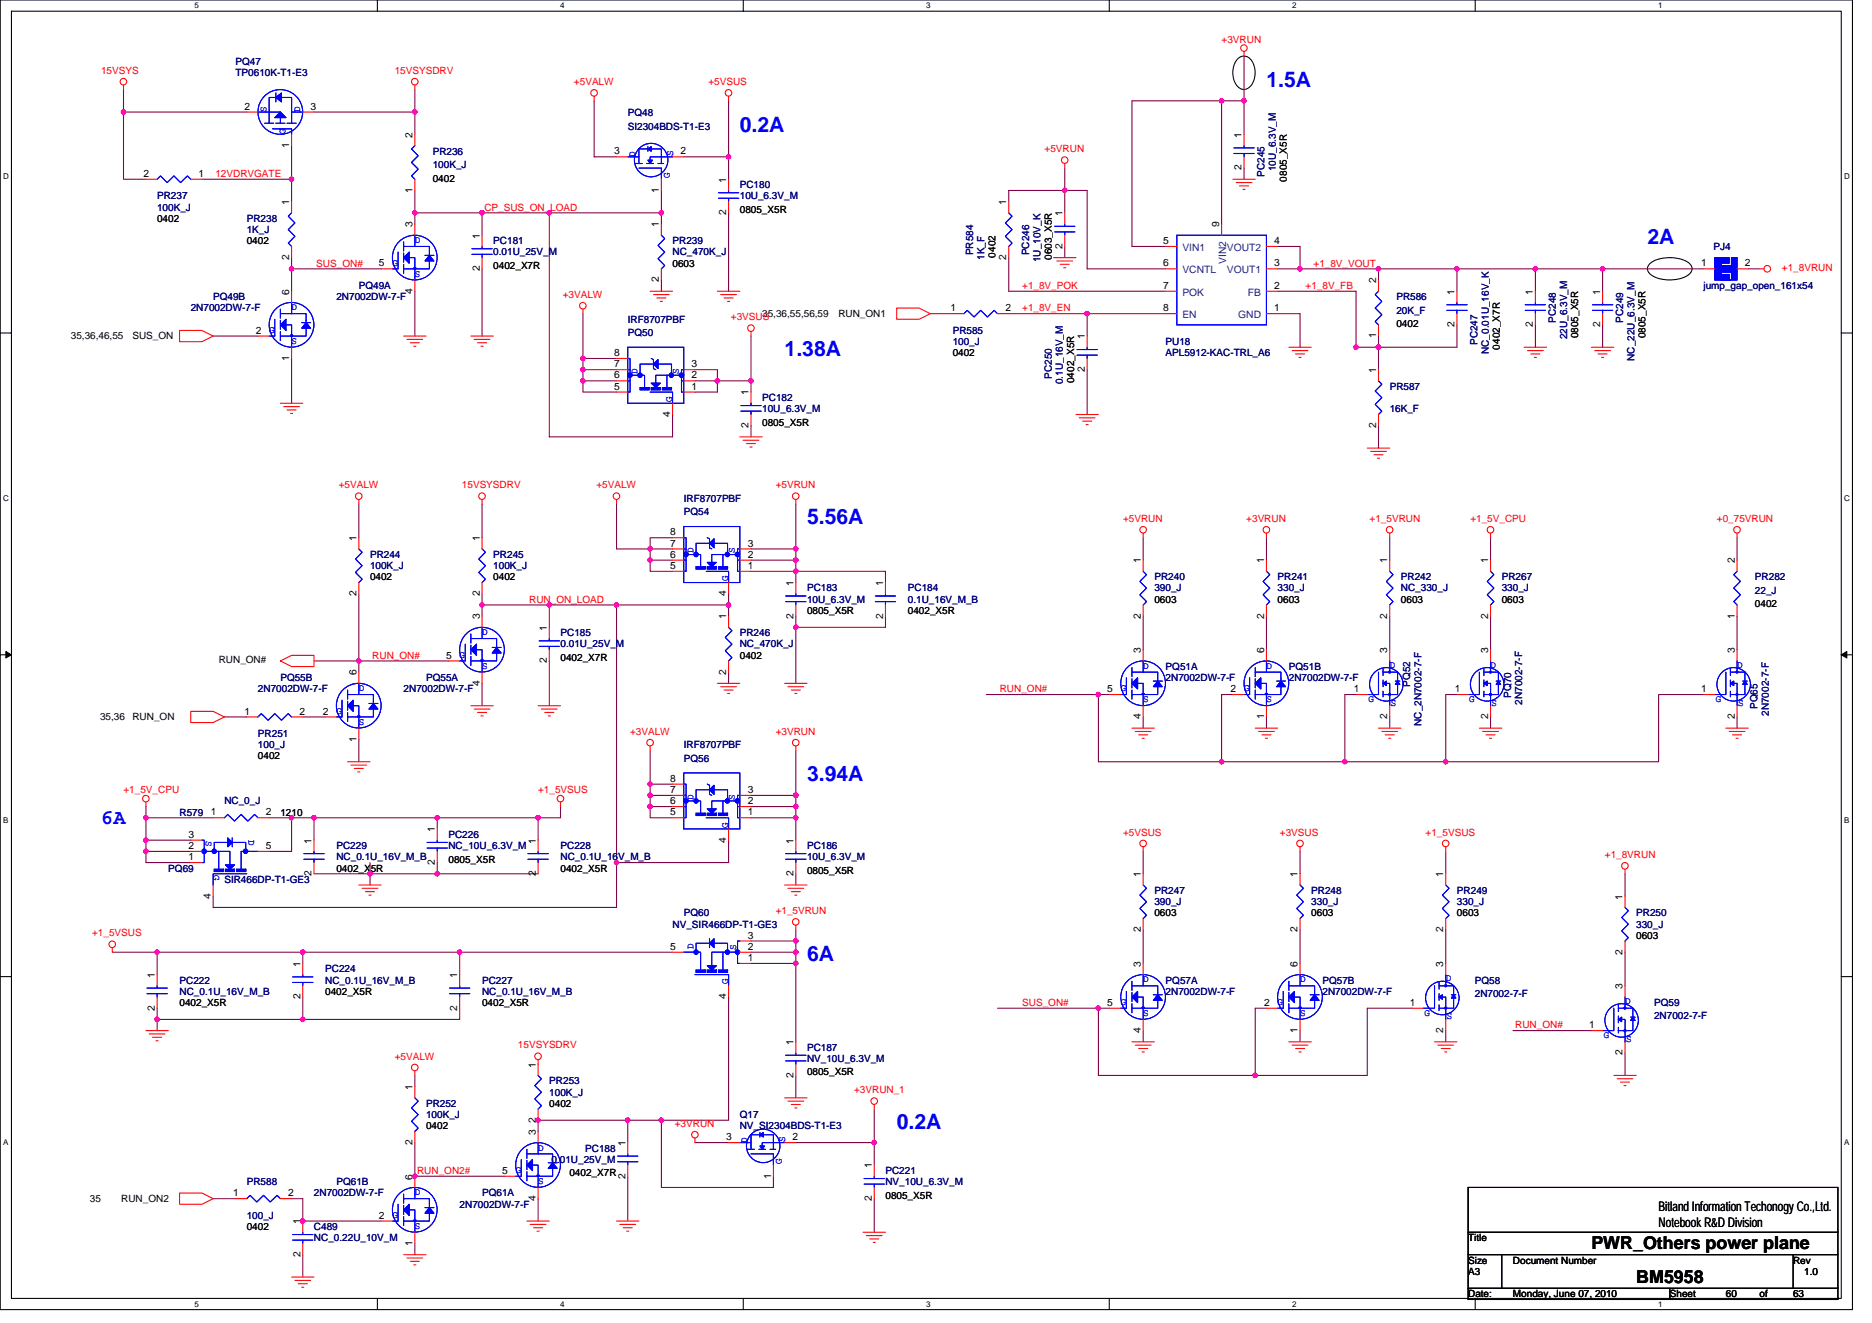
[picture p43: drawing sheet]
<svg xmlns="http://www.w3.org/2000/svg" width="297mm" height="210mm" viewBox="0 0 297 210" stroke-linecap="round" stroke-linejoin="round" font-family="sans-serif">
<defs><g id="words">
<g font-size="3.4" fill="#00f">
<text x="201" y="13.8">1.5A</text>
<text x="117.4" y="20.9">0.2A</text>
<text x="261.4" y="38.7">2A</text>
<text x="124.5" y="56.5">1.38A</text>
<text x="128.1" y="83.1">5.56A</text>
<text x="128.1" y="124">3.94A</text>
<text x="16" y="130.8">6A</text>
<text x="128.1" y="152.5">6A</text>
<text x="142.3" y="179.1">0.2A</text>
</g>
<g font-size="2.8">
<text x="252.5" y="198.2">PWR_Others power plane</text>
<text x="259.6" y="203.6">BM5958</text>
</g>
<g font-size="2.1">
<text x="263.2" y="192.2">Bitland Information Techonogy Co.,Ltd.</text>
<text x="263.2" y="194.7">Notebook R&amp;D Division</text>
</g>
<g font-size="1.6" fill="#f00">
<text x="16" y="11.7">15VSYS</text>
<text x="62.6" y="11.7">15VSYSDRV</text>
<text x="193.8" y="6.8">+3VRUN</text>
<text x="91.1" y="13.5">+5VALW</text>
<text x="112.4" y="13.5">+5VSUS</text>
<text x="34.2" y="28.1">12VDRVGATE</text>
<text x="165.8" y="24.2">+5VRUN</text>
<text x="76.9" y="33.4">CP_SUS_ON_LOAD</text>
<text x="50.2" y="42.3">SUS_ON#</text>
<text x="89.3" y="47.3">+3VALW</text>
<text x="162.2" y="45.9">+1_8V_POK</text>
<text x="207.2" y="45.9">+1_8V_FB</text>
<text x="208.4" y="42.3">+1_8V_VOUT</text>
<text x="282.7" y="43">+1_8VRUN</text>
<text x="116" y="50.8">+3VSUS</text>
<text x="162.2" y="49.4">+1_8V_EN</text>
<text x="53.7" y="77.5">+5VALW</text>
<text x="73.3" y="77.5">15VSYSDRV</text>
<text x="94.6" y="77.5">+5VALW</text>
<text x="123.1" y="77.5">+5VRUN</text>
<text x="178.2" y="82.8">+5VRUN</text>
<text x="197.8" y="82.8">+3VRUN</text>
<text x="217.3" y="82.8">+1_5VRUN</text>
<text x="233.3" y="82.8">+1_5V_CPU</text>
<text x="272.4" y="82.8">+0_75VRUN</text>
<text x="84" y="95.7">RUN_ON_LOAD</text>
<text x="59.1" y="104.5">RUN_ON#</text>
<text x="158.6" y="109.9">RUN_ON#</text>
<text x="100" y="116.6">+3VALW</text>
<text x="123.1" y="116.6">+3VRUN</text>
<text x="19.6" y="125.9">+1_5V_CPU</text>
<text x="85.4" y="125.9">+1_5VSUS</text>
<text x="178.2" y="132.6">+5VSUS</text>
<text x="203.1" y="132.6">+3VSUS</text>
<text x="226.2" y="132.6">+1_5VSUS</text>
<text x="254.7" y="136.2">+1_8VRUN</text>
<text x="14.6" y="148.6">+1_5VSUS</text>
<text x="123.1" y="145.1">+1_5VRUN</text>
<text x="162.2" y="159.7">SUS_ON#</text>
<text x="82.2" y="166.4">15VSYSDRV</text>
<text x="240.4" y="163.2">RUN_ON#</text>
<text x="62.6" y="168.2">+5VALW</text>
<text x="135.5" y="173.5">+3VRUN_1</text>
<text x="107.1" y="178.9">+3VRUN</text>
<text x="66.2" y="186.3">RUN_ON2#</text>
</g>
<g font-size="1.6" fill="#000080">
<text x="37.4" y="10.3">PQ47</text>
<text x="37.4" y="12.1">TP0610K-T1-E3</text>
<text x="99.6" y="18.5">PQ48</text>
<text x="99.6" y="20.6">SI2304BDS-T1-E3</text>
<text x="68.7" y="24.5">PR236</text>
<text x="68.7" y="26.7">100K_J</text>
<text x="117.4" y="29.9">PC180</text>
<text x="200.7" y="28.1" transform="rotate(-90 200.7 28.1)">PC245</text>
<text x="202.4" y="27.2" transform="rotate(-90 202.4 27.2)">10U_6.3V_M</text>
<text x="24.9" y="31.6">PR237</text>
<text x="24.9" y="33.4">100K_J</text>
<text x="39.2" y="35.2">PR238</text>
<text x="117.4" y="31.6">10U_6.3V_M</text>
<text x="39.2" y="37">1K_J</text>
<text x="78.3" y="38.8">PC181</text>
<text x="78.3" y="40.5">0.01U_25V_M</text>
<text x="106.7" y="38.8">PR239</text>
<text x="106.7" y="40.5">NC_470K_J</text>
<text x="154.4" y="40.5" transform="rotate(-90 154.4 40.5)">PR584</text>
<text x="156.2" y="41.3" transform="rotate(-90 156.2 41.3)">1K_F</text>
<text x="163.3" y="40.5" transform="rotate(-90 163.3 40.5)">PC246</text>
<text x="165.1" y="41.6" transform="rotate(-90 165.1 41.6)">1U_10V_K</text>
<text x="271.9" y="39.6">PJ4</text>
<text x="33.8" y="47.6">PQ49B</text>
<text x="53.4" y="47.6">2N7002DW-7-F</text>
<text x="56.9" y="45.9">PQ49A</text>
<text x="221.6" y="47.6">PR586</text>
<text x="270.3" y="45.9">jump_gap_open_161x54</text>
<text x="30.3" y="49.4">2N7002DW-7-F</text>
<text x="99.6" y="53.3">PQ50</text>
<text x="99.6" y="51.2">IRF8707PBF</text>
<text x="151.2" y="53">PR585</text>
<text x="221.6" y="49.8">20K_F</text>
<text x="246.9" y="51.2" transform="rotate(-90 246.9 51.2)">PC248</text>
<text x="248.7" y="53.9" transform="rotate(-90 248.7 53.9)">22U_6.3V_M</text>
<text x="257.6" y="51.2" transform="rotate(-90 257.6 51.2)">PC249</text>
<text x="151.2" y="54.8">100_J</text>
<text x="185" y="54.8">PU18</text>
<text x="185" y="56.5">APL5912-KAC-TRL_A6</text>
<text x="234.4" y="54.8" transform="rotate(-90 234.4 54.8)">PC247</text>
<text x="236.2" y="56.2" transform="rotate(-90 236.2 56.2)">NC_0.01U_16V_K</text>
<text x="259.3" y="57.3" transform="rotate(-90 259.3 57.3)">NC_22U_6.3V_M</text>
<text x="120.9" y="63.6">PC182</text>
<text x="120.9" y="65.4">10U_6.3V_M</text>
<text x="166.9" y="60.1" transform="rotate(-90 166.9 60.1)">PC250</text>
<text x="168.7" y="61" transform="rotate(-90 168.7 61)">0.1U_16V_M</text>
<text x="220.5" y="61.9">PR587</text>
<text x="220.5" y="65.4">16K_F</text>
<text x="108.5" y="81.8">PQ54</text>
<text x="108.5" y="79.7">IRF8707PBF</text>
<text x="58.7" y="88.5">PR244</text>
<text x="78.3" y="88.5">PR245</text>
<text x="58.7" y="90.3">100K_J</text>
<text x="78.3" y="90.3">100K_J</text>
<text x="128.1" y="93.9">PC183</text>
<text x="128.1" y="95.7">10U_6.3V_M</text>
<text x="144.1" y="93.9">PC184</text>
<text x="144.1" y="95.7">0.1U_16V_M_B</text>
<text x="183.2" y="92.1">PR240</text>
<text x="183.2" y="93.9">390_J</text>
<text x="202.7" y="92.1">PR241</text>
<text x="202.7" y="93.9">330_J</text>
<text x="222.3" y="92.1">PR242</text>
<text x="222.3" y="93.9">NC_330_J</text>
<text x="238.3" y="92.1">PR267</text>
<text x="238.3" y="93.9">330_J</text>
<text x="278.5" y="92.1">PR282</text>
<text x="278.5" y="94.2">22_J</text>
<text x="88.9" y="101">PC185</text>
<text x="117.4" y="101">PR246</text>
<text x="88.9" y="102.8">0.01U_25V_M</text>
<text x="117.4" y="102.8">NC_470K_J</text>
<text x="185" y="106.3">PQ51A</text>
<text x="204.5" y="106.3">PQ51B</text>
<text x="40.9" y="109.9">2N7002DW-7-F</text>
<text x="44.5" y="108.1">PQ55B</text>
<text x="64" y="109.9">2N7002DW-7-F</text>
<text x="67.6" y="108.1">PQ55A</text>
<text x="185" y="108.1">2N7002DW-7-F</text>
<text x="204.5" y="108.1">2N7002DW-7-F</text>
<text x="223.8" y="109" transform="rotate(-90 223.8 109)">PQ52</text>
<text x="239.8" y="110.8" transform="rotate(-90 239.8 110.8)">PQ70</text>
<text x="241.6" y="111.8" transform="rotate(-90 241.6 111.8)">2N7002-7-F</text>
<text x="278.9" y="112.5" transform="rotate(-90 278.9 112.5)">PQ65</text>
<text x="280.7" y="113.6" transform="rotate(-90 280.7 113.6)">2N7002-7-F</text>
<text x="40.9" y="117">PR251</text>
<text x="40.9" y="118.8">100_J</text>
<text x="108.5" y="118.8">IRF8707PBF</text>
<text x="225.5" y="115.2" transform="rotate(-90 225.5 115.2)">NC_2N7002-7-F</text>
<text x="108.5" y="120.9">PQ56</text>
<text x="28.5" y="129.4">R579</text>
<text x="35.6" y="127.7">NC_0_J</text>
<text x="53.4" y="134.8">PC229</text>
<text x="53.4" y="136.5">NC_0.1U_16V_M_B</text>
<text x="71.2" y="133">PC226</text>
<text x="71.2" y="134.8">NC_10U_6.3V_M</text>
<text x="88.9" y="134.8">PC228</text>
<text x="88.9" y="136.5">NC_0.1U_16V_M_B</text>
<text x="128.1" y="134.8">PC186</text>
<text x="128.1" y="136.5">10U_6.3V_M</text>
<text x="26.7" y="138.3">PQ69</text>
<text x="35.6" y="140.1">SIR466DP-T1-GE3</text>
<text x="183.2" y="141.9">PR247</text>
<text x="183.2" y="143.7">390_J</text>
<text x="208.1" y="141.9">PR248</text>
<text x="208.1" y="143.7">330_J</text>
<text x="231.2" y="141.9">PR249</text>
<text x="231.2" y="143.7">330_J</text>
<text x="106.7" y="147.2">NV_SIR466DP-T1-GE3</text>
<text x="108.5" y="145.4">PQ60</text>
<text x="259.6" y="145.4">PR250</text>
<text x="259.6" y="147.2">330_J</text>
<text x="51.6" y="154.3">PC224</text>
<text x="28.5" y="156.1">PC222</text>
<text x="28.5" y="157.9">NC_0.1U_16V_M_B</text>
<text x="51.6" y="156.1">NC_0.1U_16V_M_B</text>
<text x="76.5" y="156.1">PC227</text>
<text x="76.5" y="157.9">NC_0.1U_16V_M_B</text>
<text x="185" y="157.9">2N7002DW-7-F</text>
<text x="185" y="156.1">PQ57A</text>
<text x="209.8" y="157.9">2N7002DW-7-F</text>
<text x="209.8" y="156.1">PQ57B</text>
<text x="234" y="156.1">PQ58</text>
<text x="234" y="158.2">2N7002-7-F</text>
<text x="262.5" y="159.7">PQ59</text>
<text x="262.5" y="161.8">2N7002-7-F</text>
<text x="128.1" y="166.8">PC187</text>
<text x="87.2" y="172.1">PR253</text>
<text x="87.2" y="173.9">100K_J</text>
<text x="128.1" y="168.6">NV_10U_6.3V_M</text>
<text x="67.6" y="175.7">PR252</text>
<text x="67.6" y="177.4">100K_J</text>
<text x="117.4" y="177.4">Q17</text>
<text x="117.4" y="179.2">NV_SI2304BDS-T1-E3</text>
<text x="87.5" y="184.6">0.01U_25V_M</text>
<text x="92.9" y="182.8">PC188</text>
<text x="39.2" y="188.1">PR588</text>
<text x="49.8" y="189.9">2N7002DW-7-F</text>
<text x="53.4" y="188.1">PQ61B</text>
<text x="72.9" y="191.7">2N7002DW-7-F</text>
<text x="76.5" y="189.9">PQ61A</text>
<text x="140.5" y="186.3">PC221</text>
<text x="140.5" y="188.1">NV_10U_6.3V_M</text>
<text x="39.2" y="193.4">100_J</text>
<text x="49.8" y="195.2">C489</text>
<text x="49.8" y="197">NC_0.22U_10V_M</text>
</g>
<g font-size="1.6">
<text x="38.8" y="17.4">2</text>
<text x="49.3" y="17.4">3</text>
<text x="45.9" y="23.5" transform="rotate(-90 45.9 23.5)">1</text>
<text x="65.4" y="21.9" transform="rotate(-90 65.4 21.9)">2</text>
<text x="197" y="21.9" transform="rotate(-90 197 21.9)">1</text>
<text x="22.8" y="28.1">2</text>
<text x="31.5" y="28.1">1</text>
<text x="68.7" y="28.8">0402</text>
<text x="97.5" y="24.5">3</text>
<text x="108" y="24.5">2</text>
<text x="115.2" y="29" transform="rotate(-90 115.2 29)">1</text>
<text x="197" y="27.1" transform="rotate(-90 197 27.1)">2</text>
<text x="204.2" y="28.8" transform="rotate(-90 204.2 28.8)">0805_X5R</text>
<text x="24.9" y="35.2">0402</text>
<text x="45.9" y="32.5" transform="rotate(-90 45.9 32.5)">1</text>
<text x="65.4" y="30.6" transform="rotate(-90 65.4 30.6)">1</text>
<text x="104.6" y="30.6" transform="rotate(-90 104.6 30.6)">1</text>
<text x="115.2" y="34.2" transform="rotate(-90 115.2 34.2)">2</text>
<text x="117.4" y="33.8">0805_X5R</text>
<text x="159.7" y="32.5" transform="rotate(-90 159.7 32.5)">1</text>
<text x="168.6" y="34.3" transform="rotate(-90 168.6 34.3)">1</text>
<text x="39.2" y="38.8">0402</text>
<text x="45.9" y="41.3" transform="rotate(-90 45.9 41.3)">2</text>
<text x="65.4" y="36.1" transform="rotate(-90 65.4 36.1)">3</text>
<text x="76.1" y="37.9" transform="rotate(-90 76.1 37.9)">1</text>
<text x="104.6" y="36.1" transform="rotate(-90 104.6 36.1)">1</text>
<text x="158" y="40.9" transform="rotate(-90 158 40.9)">0402</text>
<text x="159.7" y="41.3" transform="rotate(-90 159.7 41.3)">2</text>
<text x="166.9" y="41.3" transform="rotate(-90 166.9 41.3)">0603_X5R</text>
<text x="168.6" y="39.5" transform="rotate(-90 168.6 39.5)">2</text>
<text x="184.6" y="38.7">5</text>
<text x="193.5" y="36.1" transform="rotate(-90 193.5 36.1)">9</text>
<text x="202.2" y="38.7">4</text>
<text x="45.9" y="46.8" transform="rotate(-90 45.9 46.8)">6</text>
<text x="60.1" y="42.3">5</text>
<text x="65.4" y="46.6" transform="rotate(-90 65.4 46.6)">4</text>
<text x="76.1" y="43.1" transform="rotate(-90 76.1 43.1)">2</text>
<text x="78.3" y="42.7">0402_X7R</text>
<text x="104.6" y="44.8" transform="rotate(-90 104.6 44.8)">2</text>
<text x="106.7" y="42.3">0603</text>
<text x="184.6" y="42.3">6</text>
<text x="184.6" y="45.8">7</text>
<text x="202.2" y="42.3">3</text>
<text x="202.2" y="45.8">2</text>
<text x="218.4" y="45" transform="rotate(-90 218.4 45)">2</text>
<text x="230.8" y="46.8" transform="rotate(-90 230.8 46.8)">1</text>
<text x="243.2" y="46.8" transform="rotate(-90 243.2 46.8)">1</text>
<text x="253.9" y="46.8" transform="rotate(-90 253.9 46.8)">1</text>
<text x="269.9" y="42.3">1</text>
<text x="276.9" y="42.3">2</text>
<text x="11.2" y="53.9">35,36,46,55</text>
<text x="21" y="53.9">SUS_ON</text>
<text x="40.6" y="53">2</text>
<text x="120.9" y="50.3">35,36,55,56,59</text>
<text x="133" y="50.3">RUN_ON1</text>
<text x="150.8" y="49.4">1</text>
<text x="159.5" y="49.4">2</text>
<text x="172.1" y="53.9" transform="rotate(-90 172.1 53.9)">1</text>
<text x="184.6" y="49.4">8</text>
<text x="202.2" y="49.4">1</text>
<text x="218.4" y="53.7" transform="rotate(-90 218.4 53.7)">1</text>
<text x="221.6" y="51.9">0402</text>
<text x="230.8" y="51.9" transform="rotate(-90 230.8 51.9)">2</text>
<text x="243.2" y="51.9" transform="rotate(-90 243.2 51.9)">2</text>
<text x="250.4" y="53.7" transform="rotate(-90 250.4 53.7)">0805_X5R</text>
<text x="253.9" y="51.9" transform="rotate(-90 253.9 51.9)">2</text>
<text x="261.1" y="53.7" transform="rotate(-90 261.1 53.7)">0805_X5R</text>
<text x="45.9" y="57.3" transform="rotate(-90 45.9 57.3)">1</text>
<text x="97.5" y="58.3">7</text>
<text x="97.5" y="56.5">8</text>
<text x="109.7" y="58.3">3</text>
<text x="151.2" y="56.5">0402</text>
<text x="172.1" y="59.1" transform="rotate(-90 172.1 59.1)">2</text>
<text x="218.4" y="59.2" transform="rotate(-90 218.4 59.2)">1</text>
<text x="238" y="55.5" transform="rotate(-90 238 55.5)">0402_X7R</text>
<text x="97.5" y="60.1">6</text>
<text x="97.5" y="61.8">5</text>
<text x="109.7" y="60.1">2</text>
<text x="109.7" y="61.8">1</text>
<text x="118.8" y="62.8" transform="rotate(-90 118.8 62.8)">1</text>
<text x="170.4" y="60.8" transform="rotate(-90 170.4 60.8)">0402_X5R</text>
<text x="106.3" y="66.2" transform="rotate(-90 106.3 66.2)">4</text>
<text x="118.8" y="67.9" transform="rotate(-90 118.8 67.9)">2</text>
<text x="120.9" y="67.6">0805_X5R</text>
<text x="218.4" y="67.9" transform="rotate(-90 218.4 67.9)">2</text>
<text x="56.6" y="85.9" transform="rotate(-90 56.6 85.9)">1</text>
<text x="76.1" y="85.9" transform="rotate(-90 76.1 85.9)">1</text>
<text x="106.4" y="88.5">6</text>
<text x="106.4" y="86.7">7</text>
<text x="106.4" y="85">8</text>
<text x="118.6" y="86.7">3</text>
<text x="118.6" y="88.5">2</text>
<text x="181" y="89.4" transform="rotate(-90 181 89.4)">1</text>
<text x="200.6" y="89.4" transform="rotate(-90 200.6 89.4)">1</text>
<text x="220.1" y="89.4" transform="rotate(-90 220.1 89.4)">1</text>
<text x="236.1" y="89.4" transform="rotate(-90 236.1 89.4)">1</text>
<text x="275.2" y="89.4" transform="rotate(-90 275.2 89.4)">2</text>
<text x="56.6" y="94.6" transform="rotate(-90 56.6 94.6)">2</text>
<text x="58.7" y="92.1">0402</text>
<text x="76.1" y="94.6" transform="rotate(-90 76.1 94.6)">2</text>
<text x="78.3" y="92.1">0402</text>
<text x="106.4" y="90.3">5</text>
<text x="115.2" y="94.6" transform="rotate(-90 115.2 94.6)">4</text>
<text x="118.6" y="90.3">1</text>
<text x="125.9" y="93" transform="rotate(-90 125.9 93)">1</text>
<text x="140.1" y="93" transform="rotate(-90 140.1 93)">1</text>
<text x="183.2" y="95.7">0603</text>
<text x="202.7" y="95.7">0603</text>
<text x="222.3" y="95.7">0603</text>
<text x="238.3" y="95.7">0603</text>
<text x="76.1" y="98.3" transform="rotate(-90 76.1 98.3)">3</text>
<text x="86.8" y="100.1" transform="rotate(-90 86.8 100.1)">1</text>
<text x="115.2" y="98.3" transform="rotate(-90 115.2 98.3)">1</text>
<text x="125.9" y="98.2" transform="rotate(-90 125.9 98.2)">2</text>
<text x="128.1" y="97.4">0805_X5R</text>
<text x="140.1" y="98.2" transform="rotate(-90 140.1 98.2)">2</text>
<text x="144.1" y="97.4">0402_X5R</text>
<text x="181" y="98.2" transform="rotate(-90 181 98.2)">2</text>
<text x="200.6" y="98.2" transform="rotate(-90 200.6 98.2)">2</text>
<text x="220.1" y="98.2" transform="rotate(-90 220.1 98.2)">2</text>
<text x="236.1" y="98.2" transform="rotate(-90 236.1 98.2)">2</text>
<text x="275.2" y="98.2" transform="rotate(-90 275.2 98.2)">1</text>
<text x="278.5" y="96.4">0402</text>
<text x="34.7" y="105.3">RUN_ON#</text>
<text x="56.6" y="107.2" transform="rotate(-90 56.6 107.2)">6</text>
<text x="70.8" y="104.5">5</text>
<text x="86.8" y="105.3" transform="rotate(-90 86.8 105.3)">2</text>
<text x="88.9" y="104.9">0402_X7R</text>
<text x="115.2" y="107.1" transform="rotate(-90 115.2 107.1)">2</text>
<text x="117.4" y="104.5">0402</text>
<text x="181" y="103.7" transform="rotate(-90 181 103.7)">3</text>
<text x="200.6" y="103.7" transform="rotate(-90 200.6 103.7)">6</text>
<text x="220.1" y="103.7" transform="rotate(-90 220.1 103.7)">3</text>
<text x="236.1" y="103.7" transform="rotate(-90 236.1 103.7)">3</text>
<text x="275.2" y="103.7" transform="rotate(-90 275.2 103.7)">3</text>
<text x="38.8" y="113.4">1</text>
<text x="47.5" y="113.4">2</text>
<text x="51.2" y="113.4">2</text>
<text x="76.1" y="108.8" transform="rotate(-90 76.1 108.8)">4</text>
<text x="175.7" y="109.9">5</text>
<text x="195.3" y="109.9">2</text>
<text x="214.8" y="109.9">1</text>
<text x="230.8" y="109.9">1</text>
<text x="269.9" y="109.9">1</text>
<text x="15.9" y="114.3">35,36</text>
<text x="21" y="114.3">RUN_ON</text>
<text x="56.6" y="117.7" transform="rotate(-90 56.6 117.7)">1</text>
<text x="181" y="114.2" transform="rotate(-90 181 114.2)">4</text>
<text x="200.6" y="114.2" transform="rotate(-90 200.6 114.2)">1</text>
<text x="220.1" y="114.2" transform="rotate(-90 220.1 114.2)">2</text>
<text x="236.1" y="114.2" transform="rotate(-90 236.1 114.2)">2</text>
<text x="275.2" y="114.2" transform="rotate(-90 275.2 114.2)">2</text>
<text x="40.9" y="120.5">0402</text>
<text x="106.4" y="125.9">7</text>
<text x="106.4" y="124.1">8</text>
<text x="118.6" y="125.9">3</text>
<text x="33.5" y="129.4">1</text>
<text x="42.2" y="129.4">2</text>
<text x="44.5" y="129.4">1210</text>
<text x="106.4" y="127.6">6</text>
<text x="106.4" y="129.4">5</text>
<text x="118.6" y="127.6">2</text>
<text x="118.6" y="129.4">1</text>
<text x="29.9" y="134.7">2</text>
<text x="29.9" y="133">3</text>
<text x="29.9" y="136.5">1</text>
<text x="42.2" y="134.7">5</text>
<text x="49.4" y="133.9" transform="rotate(-90 49.4 133.9)">1</text>
<text x="69" y="137.3" transform="rotate(-90 69 137.3)">2</text>
<text x="69" y="132.1" transform="rotate(-90 69 132.1)">1</text>
<text x="71.2" y="136.9">0805_X5R</text>
<text x="85" y="133.9" transform="rotate(-90 85 133.9)">1</text>
<text x="115.2" y="133.7" transform="rotate(-90 115.2 133.7)">4</text>
<text x="125.9" y="133.9" transform="rotate(-90 125.9 133.9)">1</text>
<text x="33.4" y="142.6" transform="rotate(-90 33.4 142.6)">4</text>
<text x="49.4" y="139.1" transform="rotate(-90 49.4 139.1)">2</text>
<text x="53.4" y="138.3">0402_X5R</text>
<text x="85" y="139.1" transform="rotate(-90 85 139.1)">2</text>
<text x="88.9" y="138.3">0402_X5R</text>
<text x="125.9" y="139.1" transform="rotate(-90 125.9 139.1)">2</text>
<text x="128.1" y="138.7">0805_X5R</text>
<text x="181" y="139.2" transform="rotate(-90 181 139.2)">1</text>
<text x="205.9" y="139.2" transform="rotate(-90 205.9 139.2)">1</text>
<text x="229" y="139.2" transform="rotate(-90 229 139.2)">1</text>
<text x="257.5" y="142.8" transform="rotate(-90 257.5 142.8)">1</text>
<text x="118.6" y="149">3</text>
<text x="181" y="148" transform="rotate(-90 181 148)">2</text>
<text x="183.2" y="145.4">0603</text>
<text x="205.9" y="148" transform="rotate(-90 205.9 148)">2</text>
<text x="208.1" y="145.4">0603</text>
<text x="229" y="148" transform="rotate(-90 229 148)">2</text>
<text x="231.2" y="145.4">0603</text>
<text x="259.6" y="149">0603</text>
<text x="24.5" y="155.2" transform="rotate(-90 24.5 155.2)">1</text>
<text x="47.7" y="153.4" transform="rotate(-90 47.7 153.4)">1</text>
<text x="72.6" y="155.2" transform="rotate(-90 72.6 155.2)">1</text>
<text x="106.4" y="150.7">5</text>
<text x="118.6" y="150.7">2</text>
<text x="118.6" y="152.5">1</text>
<text x="181" y="153.4" transform="rotate(-90 181 153.4)">3</text>
<text x="205.9" y="153.4" transform="rotate(-90 205.9 153.4)">6</text>
<text x="229" y="153.4" transform="rotate(-90 229 153.4)">3</text>
<text x="257.5" y="151.5" transform="rotate(-90 257.5 151.5)">2</text>
<text x="24.5" y="160.4" transform="rotate(-90 24.5 160.4)">2</text>
<text x="28.5" y="159.7">0402_X5R</text>
<text x="47.7" y="158.6" transform="rotate(-90 47.7 158.6)">2</text>
<text x="51.6" y="157.9">0402_X5R</text>
<text x="72.6" y="160.4" transform="rotate(-90 72.6 160.4)">2</text>
<text x="76.5" y="159.7">0402_X5R</text>
<text x="115.2" y="158.6" transform="rotate(-90 115.2 158.6)">4</text>
<text x="175.7" y="159.6">5</text>
<text x="200.6" y="159.6">2</text>
<text x="223.7" y="159.6">1</text>
<text x="257.5" y="157" transform="rotate(-90 257.5 157)">3</text>
<text x="125.9" y="165.9" transform="rotate(-90 125.9 165.9)">1</text>
<text x="181" y="164" transform="rotate(-90 181 164)">4</text>
<text x="205.9" y="164" transform="rotate(-90 205.9 164)">1</text>
<text x="229" y="164" transform="rotate(-90 229 164)">2</text>
<text x="252.2" y="163.2">1</text>
<text x="257.5" y="167.5" transform="rotate(-90 257.5 167.5)">2</text>
<text x="65.4" y="173" transform="rotate(-90 65.4 173)">1</text>
<text x="85" y="169.4" transform="rotate(-90 85 169.4)">1</text>
<text x="125.9" y="171.1" transform="rotate(-90 125.9 171.1)">2</text>
<text x="128.1" y="170.7">0805_X5R</text>
<text x="67.6" y="179.2">0402</text>
<text x="85" y="178.2" transform="rotate(-90 85 178.2)">2</text>
<text x="87.2" y="175.7">0402</text>
<text x="65.4" y="181.7" transform="rotate(-90 65.4 181.7)">2</text>
<text x="85" y="180.1" transform="rotate(-90 85 180.1)">3</text>
<text x="99.2" y="181.9" transform="rotate(-90 99.2 181.9)">1</text>
<text x="115.2" y="181">3</text>
<text x="125.7" y="181">2</text>
<text x="138.3" y="185.4" transform="rotate(-90 138.3 185.4)">1</text>
<text x="14.3" y="190.8">35</text>
<text x="19.2" y="190.8">RUN_ON2</text>
<text x="37" y="189.9">1</text>
<text x="45.7" y="189.9">2</text>
<text x="65.4" y="187.2" transform="rotate(-90 65.4 187.2)">6</text>
<text x="79.7" y="186.3">5</text>
<text x="85" y="190.6" transform="rotate(-90 85 190.6)">4</text>
<text x="90.4" y="186.7">0402_X7R</text>
<text x="99.2" y="187.1" transform="rotate(-90 99.2 187.1)">2</text>
<text x="122.3" y="187.1" transform="rotate(-90 122.3 187.1)">1</text>
<text x="138.3" y="190.6" transform="rotate(-90 138.3 190.6)">2</text>
<text x="140.5" y="190.2">0805_X5R</text>
<text x="39.2" y="195.2">0402</text>
<text x="47.7" y="194.3" transform="rotate(-90 47.7 194.3)">1</text>
<text x="60.1" y="193.4">2</text>
<text x="65.4" y="197.7" transform="rotate(-90 65.4 197.7)">1</text>
<text x="233" y="197">Title</text>
<text x="47.7" y="199.5" transform="rotate(-90 47.7 199.5)">2</text>
<text x="233" y="202.3">A3</text>
<text x="233" y="200.6">Size</text>
<text x="240.1" y="200.6">Document Number</text>
<text x="284.5" y="200.6">Rev</text>
<text x="286.3" y="202.3">1.0</text>
<text x="233" y="205.9">Date:</text>
<text x="240.1" y="205.9">Monday, June 07, 2010</text>
<text x="265" y="205.9">Sheet</text>
<text x="273.9" y="205.9">60</text>
<text x="279.2" y="205.9">of</text>
<text x="284.5" y="205.9">63</text>
</g>
<g font-size="1.6" fill="#00f">
<text x="42.3" y="17.8" transform="rotate(-90 42.3 17.8)">S</text>
<text x="47.6" y="17.8" transform="rotate(-90 47.6 17.8)">D</text>
<text x="45.3" y="21.3" transform="rotate(-90 45.3 21.3)">G</text>
<text x="100.8" y="24.9" transform="rotate(-90 100.8 24.9)">D</text>
<text x="106.3" y="28.3" transform="rotate(-90 106.3 28.3)">G</text>
<text x="106.8" y="24.7" transform="rotate(-90 106.8 24.7)">S</text>
<text x="65.8" y="38.6">D</text>
<text x="62.3" y="42.1">G</text>
<text x="65.8" y="43.9">S</text>
<text x="42.7" y="52.8">G</text>
<text x="46.3" y="49.3">D</text>
<text x="46.3" y="54.6">S</text>
<text x="101.1" y="59.4" transform="rotate(-90 101.1 59.4)">D</text>
<text x="107.7" y="59.4" transform="rotate(-90 107.7 59.4)">S</text>
<text x="106.7" y="63.8" transform="rotate(-90 106.7 63.8)">G</text>
<text x="110" y="87.8" transform="rotate(-90 110 87.8)">D</text>
<text x="116.6" y="87.8" transform="rotate(-90 116.6 87.8)">S</text>
<text x="115.5" y="92.3" transform="rotate(-90 115.5 92.3)">G</text>
<text x="76.5" y="100.8">D</text>
<text x="72.9" y="104.4">G</text>
<text x="76.5" y="106.2">S</text>
<text x="181.4" y="106.2">D</text>
<text x="201" y="106.2">D</text>
<text x="220.5" y="106">D</text>
<text x="236.5" y="106">D</text>
<text x="275.6" y="106">D</text>
<text x="53.4" y="113.3">G</text>
<text x="56.9" y="109.7">D</text>
<text x="177.8" y="109.7">G</text>
<text x="181.4" y="111.5">S</text>
<text x="197.4" y="109.7">G</text>
<text x="201" y="111.5">S</text>
<text x="217.1" y="111.5">G</text>
<text x="220.7" y="112">S</text>
<text x="233.1" y="111.5">G</text>
<text x="236.7" y="112">S</text>
<text x="272.2" y="111.5">G</text>
<text x="275.8" y="112">S</text>
<text x="56.9" y="115">S</text>
<text x="110" y="127" transform="rotate(-90 110 127)">D</text>
<text x="115.5" y="131.4" transform="rotate(-90 115.5 131.4)">G</text>
<text x="116.6" y="127" transform="rotate(-90 116.6 127)">S</text>
<text x="32.6" y="133.5" transform="rotate(90 32.6 133.5)">S</text>
<text x="39.4" y="133.4" transform="rotate(90 39.4 133.4)">D</text>
<text x="33.9" y="138.9" transform="rotate(90 33.9 138.9)">G</text>
<text x="110" y="150.6" transform="rotate(-90 110 150.6)">D</text>
<text x="116.8" y="150.8" transform="rotate(-90 116.8 150.8)">S</text>
<text x="181.4" y="155.9">D</text>
<text x="206.3" y="155.9">D</text>
<text x="229.4" y="155.8">D</text>
<text x="115.5" y="156.1" transform="rotate(-90 115.5 156.1)">G</text>
<text x="177.8" y="159.5">G</text>
<text x="181.4" y="161.3">S</text>
<text x="202.7" y="159.5">G</text>
<text x="206.3" y="161.3">S</text>
<text x="226" y="161.3">G</text>
<text x="229.6" y="161.8">S</text>
<text x="257.8" y="159.3">D</text>
<text x="254.5" y="164.8">G</text>
<text x="258" y="165.4">S</text>
<text x="85.4" y="182.6">D</text>
<text x="118.6" y="181.4" transform="rotate(-90 118.6 181.4)">D</text>
<text x="124.1" y="184.7" transform="rotate(-90 124.1 184.7)">G</text>
<text x="124.6" y="181.2" transform="rotate(-90 124.6 181.2)">S</text>
<text x="65.8" y="189.7">D</text>
<text x="81.8" y="186.2">G</text>
<text x="85.4" y="187.9">S</text>
<text x="62.3" y="193.3">G</text>
<text x="65.8" y="195.1">S</text>
</g>
<g font-size="1.6" fill="#004080">
<text x="187.6" y="39.8">VIN1</text>
<text x="194.6" y="41.8" transform="rotate(-90 194.6 41.8)">VIN2</text>
<text x="194.7" y="39.8">VOUT2</text>
<text x="187.6" y="43.4">VCNTL</text>
<text x="187.6" y="46.9">POK</text>
<text x="194.7" y="43.4">VOUT1</text>
<text x="198" y="46.9">FB</text>
<text x="187.6" y="50.5">EN</text>
<text x="196.5" y="50.5">GND</text>
</g>
<g font-size="1.3">
<text x="30.8" y="1.3">5</text>
<text x="88.9" y="1.3">4</text>
<text x="147" y="1.3">3</text>
<text x="205" y="1.3">2</text>
<text x="263.1" y="1.3">1</text>
<text x=".5" y="28.4">D</text>
<text x="292.6" y="28.4">D</text>
<text x=".5" y="79.5">C</text>
<text x="292.6" y="79.5">C</text>
<text x=".5" y="130.6">B</text>
<text x="292.6" y="130.6">B</text>
<text x=".5" y="181.7">A</text>
<text x="292.6" y="181.7">A</text>
<text x="30.8" y="207.4">5</text>
<text x="88.9" y="207.4">4</text>
<text x="147" y="207.4">3</text>
<text x="205" y="207.4">2</text>
<text x="263.1" y="207.4">1</text>
</g>
</g></defs>
<path d="M0 0h293.9v207.9h-293.9zM1.8 1.8h290.4v204.3h-290.4z" fill="none" stroke="#000" stroke-width=".17"/>
<g fill="#fff">
<path d="M30.8 .2h.7v1.4h-.7z"/>
<path d="M30.8 206.3h.7v1.4h-.7z"/>
</g>
<path d="M59.9 0v1.8M59.9 206.1v1.8" fill="none" stroke="#000" stroke-width=".17"/>
<g fill="#fff">
<path d="M88.9 .2h.7v1.4h-.7z"/>
<path d="M88.9 206.3h.7v1.4h-.7z"/>
</g>
<path d="M117.9 0v1.8M117.9 206.1v1.8" fill="none" stroke="#000" stroke-width=".17"/>
<g fill="#fff">
<path d="M147 .2h.7v1.4h-.7z"/>
<path d="M147 206.3h.7v1.4h-.7z"/>
</g>
<path d="M176 0v1.8M176 206.1v1.8" fill="none" stroke="#000" stroke-width=".17"/>
<g fill="#fff">
<path d="M205 .2h.7v1.4h-.7z"/>
<path d="M205 206.3h.7v1.4h-.7z"/>
</g>
<path d="M234.1 0v1.8M234.1 206.1v1.8" fill="none" stroke="#000" stroke-width=".17"/>
<g fill="#fff">
<path d="M263.1 .2h.7v1.4h-.7z"/>
<path d="M263.1 206.3h.7v1.4h-.7z"/>
<path d="M.5 27.3h.9v1.4h-.9z"/>
<path d="M292.6 27.3h.9v1.4h-.9z"/>
<path d="M.5 78.4h.9v1.4h-.9z"/>
<path d="M292.6 78.4h.9v1.4h-.9z"/>
</g>
<path d="M0 52.9h1.8M292.2 52.9h1.7" fill="none" stroke="#000" stroke-width=".17"/>
<g fill="#fff">
<path d="M.5 129.5h.8v1.4h-.8z"/>
<path d="M292.6 129.5h.9v1.4h-.9z"/>
</g>
<path d="M0 103.9h1.8M292.2 103.9h1.7" fill="none" stroke="#000" stroke-width=".17"/>
<path d="M.9 103.4l.9 .5-.9 .5zM292.2 103.9l.8-.5v1z" fill="#000" stroke="#000" stroke-width=".16"/>
<g fill="#fff">
<path d="M.5 180.5h.8v1.4h-.8z"/>
<path d="M292.6 180.5h.9v1.4h-.9z"/>
</g>
<path d="M196.5 9.3a1.5 1.5 0 0 1 2.4 .9 3.2 3.2 0 0 1-1.1 3.9 1.54 1.54 0 0 1-1.9-1.2 3.5 3.5 0 0 1 .6-3.6zM261.8 41.9a5.7 5.7 0 0 1 6.3 0 1.11 1.11 0 0 1-.4 1.9 5.8 5.8 0 0 1-5.9-.4 1.02 1.02 0 0 1 0-1.5zM0 155h1.8M292.2 155h1.7M233 188.5h58.6v17.7h-58.6zM233 195.6h58.6M233 199.1h58.6M238.3 199.1v5.4M284.5 199.1v5.4M233 204.5h58.6M265 204.5v1.7" fill="none" stroke="#000" stroke-width=".17"/>
<g fill="none" stroke="#800040" stroke-width=".17">
<path d="M19.6 14.2v3.6M19.6 17.8v10.6h3.6M19.6 17.8h19.6M49.8 17.8h16M65.8 17.8v3.5M65.8 14.2v3.6M94.3 16v8.9h3.5M115.6 16v8.9M193.8 16h-14.2v23.1h5.4M193.8 16v19.6M193.8 16h3.6M197.4 16v5.3"/>
<path d="M197.4 8.9v7.1M32 28.4h14.3M46.3 23.1v5.3M46.3 28.4v3.6M65.8 33.8h10.7v3.5M65.8 33.8v1.8M65.8 30.2v3.6M76.5 33.8h10.7M87.2 33.8v35.5h19.5v-3.5M87.2 33.8h17.7M104.9 30.2v3.6M104.9 33.8v1.8"/>
<path d="M108.5 24.9h7.1M115.6 24.9v3.5M115.6 33.8v12.4M160.1 32v-1.8h8.8v3.6M168.9 26.7v3.5h3.6v12.5h12.5M168.9 39.1v1.8M197.4 26.7v1.7M202.7 39.1h3.6v3.6M33.8 53.3h7.1M46.3 42.7h14.2M46.3 56.9v7.1M46.3 42.7v3.5"/>
<path d="M46.3 40.9v1.8M65.8 46.2v7.1M76.5 42.7v10.6M92.5 58.7v1.8h5.3M92.5 49.8v7.1h5.3M92.5 56.9v1.8h5.3M104.9 44.4v1.8M110.3 58.7h3.5v1.8M119.2 53.3v7.2M147.6 49.8h3.6M160.1 49.8h12.4M160.1 40.9v5.3h24.9"/>
<path d="M172.5 49.8v3.5M172.5 49.8h12.5M172.5 58.7v7.1M202.7 42.7h3.6M202.7 46.2h12.5v8.9h3.5M202.7 49.8h3.6v5.3M206.3 42.7h12.4M218.7 42.7h12.5M218.7 42.7v1.8M218.7 53.3v1.8M218.7 55.1v3.6M231.2 42.7h12.4"/>
<path d="M231.2 42.7v3.5M231.2 51.6v3.5h-12.5M243.6 42.7h10.7M243.6 51.6v3.5M243.6 42.7v3.5M254.3 42.7v3.5M254.3 51.6v3.5M254.3 42.7h16M277.4 42.7h1.8M92.5 60.5v1.7h5.3M110.3 60.5h3.5M113.8 60.5h5.4"/>
<path d="M113.8 60.5v1.7h-3.5M119.2 60.5v1.7M119.2 67.6v1.7M218.7 67.6v3.5M56.9 80v5.3M56.9 94.2v10.7M76.5 80v5.3M76.5 94.2v1.8M76.5 96v1.8M76.5 96h10.7M87.2 96h10.6M87.2 96v3.6"/>
<path d="M97.8 80v7.1h5.4v1.8M97.8 96h17.8M97.8 96v40.9h17.8v-3.5M103.2 88.9h3.5M103.2 88.9v1.8h3.5M106.7 85.3h-3.5v1.8h3.5M115.6 96v1.8M115.6 94.2v1.8M119.2 90.7h7.1M119.2 87.1h7.1M119.2 88.9h7.1M126.3 99.6v8.9"/>
<path d="M126.3 80v7.1M126.3 88.9v1.8M126.3 90.7v1.8M126.3 87.1v1.8M126.3 90.7h14.2v1.8M126.3 97.8v1.8h14.2v-1.8M181.4 97.8v5.3M181.4 85.3v3.6M201 85.3v3.6M201 97.8v5.3M220.5 97.8v5.3M220.5 85.3v3.6"/>
<path d="M236.5 97.8v5.3M236.5 85.3v3.6M275.6 97.8v5.3M275.6 85.3v3.6M35.6 113.8h3.6M48 113.8h3.6M49.8 104.9h7.1M56.9 104.9h14.3M56.9 117.3v3.6M56.9 104.9v1.8M76.5 108.5v3.5M87.2 104.9v7.1"/>
<path d="M103.2 119.1v5.4M115.6 106.7v1.8M126.3 119.1v7.1M156.5 110.2h17.8M174.3 110.2v10.7h19.5v-10.7h1.8M174.3 110.2h1.8M181.4 113.8v1.8M201 113.8v1.8M215.2 110.2h-1.8v10.7M220.5 113.8v1.8M231.2 110.2h-1.8v10.7M236.5 113.8v1.8"/>
<path d="M270.3 110.2h-7.1v10.7h-33.8M275.6 113.8v1.8M23.2 128v1.8M23.2 133.4v1.7M23.2 129.8v3.5M23.2 135.1h7.1M23.2 133.3h7.1M23.2 129.8h10.6M23.2 135.1v1.8h7.1M42.7 129.8h3.6M46.3 129.8v5.3h-3.6M46.3 129.8h3.5"/>
<path d="M49.8 129.8h19.6M49.8 138.7h8.9v1.8M49.8 129.8v3.5M58.7 136.9v1.8h10.7M69.4 129.8h16v3.6M69.4 129.8v1.8M69.4 136.9v1.8M69.4 138.7h16M88.9 128v1.8h-3.5M97.8 136.9v7.1h-64v-1.8M103.2 126.2h3.5M103.2 124.5h3.5"/>
<path d="M103.2 126.2v1.8h3.5M103.2 128v1.8h3.5M103.2 124.5v1.7M119.2 128h7.1M119.2 126.2h7.1M126.3 128v1.8h-7.1M126.3 129.8v3.5M126.3 138.7v1.8M126.3 126.2v1.8M181.4 135.1v3.6M193.8 120.9h19.6M206.3 135.1v3.6"/>
<path d="M213.4 120.9h16M229.4 135.1v3.6M257.8 138.7v3.5M17.8 151.1h7.1M48 151.1v1.8M48 158.2v3.6M48 151.1h24.9v3.6M48 151.1h-23.1v3.6M72.9 151.1h33.8M115.6 158.2v19.6h-10.7M119.2 151.1h7.1M119.2 149.4h7.1"/>
<path d="M119.2 152.9h7.1M126.3 151.1v1.8M126.3 149.4v1.7M126.3 147.6v1.8M126.3 152.9v12.5M181.4 147.6v5.3M206.3 147.6v5.3M229.4 147.6v5.3M257.8 151.1v5.4M24.9 160v1.8M24.9 161.8h23.1M24.9 161.8v1.8"/>
<path d="M65.8 170.7v1.8M72.9 160v1.8h-24.9M99.6 177.8h-14.2v1.8M99.6 177.8v3.6M99.6 177.8h5.3M104.9 177.8v10.7h17.8v-1.8M126.3 170.7v3.5M138.7 176v5.4M158.3 160h16M174.3 160h1.8M174.3 160v10.7h24.9M181.4 163.6v1.8"/>
<path d="M201 160h-1.8v10.7M206.3 163.6v1.8M224.1 160h-7.1v10.7h-17.8M229.4 163.6v1.8M240.1 163.6h12.4M257.8 167.1v3.6M33.8 190.2h3.6M46.3 190.2h1.7v3.6h12.5M48 199.1v3.6M65.8 197.4v1.7M65.8 181.4v5.3h14.2M85.4 190.2v3.6"/>
<path d="M99.6 186.7v7.1M110.3 181.4h5.3M126.3 181.4h12.4M138.7 190.2v5.4M138.7 181.4v3.5"/>
</g>
<g fill="#f0f" stroke="#f0f" stroke-width=".17">
<circle cx="103.2" cy="126.2" r=".35"/>
<circle cx="126.3" cy="90.7" r=".35"/>
<circle cx="126.3" cy="88.9" r=".35"/>
<circle cx="115.6" cy="24.9" r=".35"/>
<circle cx="56.9" cy="104.9" r=".35"/>
<circle cx="92.5" cy="58.7" r=".35"/>
<circle cx="119.2" cy="60.4" r=".35"/>
<circle cx="104.9" cy="33.8" r=".35"/>
<circle cx="113.8" cy="60.4" r=".35"/>
<circle cx="46.3" cy="42.7" r=".35"/>
<circle cx="115.6" cy="96" r=".35"/>
<circle cx="65.8" cy="33.8" r=".35"/>
<circle cx="126.3" cy="129.8" r=".35"/>
<circle cx="103.2" cy="87.1" r=".35"/>
<circle cx="126.3" cy="99.6" r=".35"/>
<circle cx="97.8" cy="136.9" r=".35"/>
<circle cx="97.8" cy="96" r=".35"/>
<circle cx="126.3" cy="152.9" r=".35"/>
<circle cx="126.3" cy="151.1" r=".35"/>
<circle cx="87.1" cy="96" r=".35"/>
<circle cx="126.3" cy="149.3" r=".35"/>
<circle cx="87.1" cy="33.8" r=".35"/>
<circle cx="76.5" cy="33.8" r=".35"/>
<circle cx="72.9" cy="151.1" r=".35"/>
<circle cx="126.3" cy="87.1" r=".35"/>
<circle cx="48" cy="193.8" r=".35"/>
<circle cx="65.8" cy="186.7" r=".35"/>
<circle cx="99.6" cy="177.8" r=".35"/>
<circle cx="85.4" cy="177.8" r=".35"/>
<circle cx="199.2" cy="170.7" r=".35"/>
<circle cx="174.3" cy="160" r=".35"/>
<circle cx="174.3" cy="110.2" r=".35"/>
<circle cx="193.8" cy="120.9" r=".35"/>
<circle cx="65.8" cy="17.8" r=".35"/>
<circle cx="19.6" cy="17.8" r=".35"/>
<circle cx="46.3" cy="28.4" r=".35"/>
<circle cx="126.3" cy="126.2" r=".35"/>
<circle cx="103.2" cy="124.4" r=".35"/>
<circle cx="103.2" cy="128" r=".35"/>
<circle cx="103.2" cy="88.9" r=".35"/>
<circle cx="76.5" cy="96" r=".35"/>
<circle cx="92.5" cy="56.9" r=".35"/>
<circle cx="92.5" cy="60.4" r=".35"/>
<circle cx="104.9" cy="177.8" r=".35"/>
<circle cx="126.3" cy="128" r=".35"/>
<circle cx="206.3" cy="42.7" r=".35"/>
<circle cx="168.9" cy="30.2" r=".35"/>
<circle cx="193.8" cy="16" r=".35"/>
<circle cx="254.3" cy="42.7" r=".35"/>
<circle cx="243.6" cy="42.7" r=".35"/>
<circle cx="218.7" cy="42.7" r=".35"/>
<circle cx="197.4" cy="16" r=".35"/>
<circle cx="172.5" cy="49.8" r=".35"/>
<circle cx="231.2" cy="42.7" r=".35"/>
<circle cx="215.2" cy="55.1" r=".35"/>
<circle cx="218.7" cy="55.1" r=".35"/>
<circle cx="138.7" cy="181.3" r=".35"/>
<circle cx="229.4" cy="120.9" r=".35"/>
<circle cx="23.1" cy="129.8" r=".35"/>
<circle cx="23.1" cy="135.1" r=".35"/>
<circle cx="23.1" cy="133.3" r=".35"/>
<circle cx="213.4" cy="120.9" r=".35"/>
<circle cx="24.9" cy="151.1" r=".35"/>
<circle cx="85.4" cy="129.8" r=".35"/>
<circle cx="69.4" cy="129.8" r=".35"/>
<circle cx="58.7" cy="138.7" r=".35"/>
<circle cx="69.4" cy="138.7" r=".35"/>
<circle cx="49.8" cy="129.8" r=".35"/>
<circle cx="46.3" cy="129.8" r=".35"/>
<circle cx="48" cy="151.1" r=".35"/>
<circle cx="24.9" cy="161.8" r=".35"/>
<circle cx="48" cy="161.8" r=".35"/>
</g>
<g fill="none" stroke="#f00" stroke-width=".17">
<path d="M19.6 13.5v.7M39.2 17.8h1.7M48 17.8h1.8M65.8 13.5v.7M94.3 15.3v.7M115.6 15.3v.7M197.4 8.2v.7M23.2 28.4h1.7M30.3 28.4h1.7M46.3 21.3v1.8M46.3 32v1.8M46.3 39.1v1.8"/>
<path d="M65.8 35.6v1.7M65.8 28.4v1.8M65.8 21.3v1.8M76.5 37.3v1.8M104.9 35.6v1.7M115.6 28.4v1.8M115.6 32v1.8M160.1 32v1.8M160.1 39.1v1.8M168.9 26v.7M168.9 33.8v1.8M168.9 37.3v1.8"/>
<path d="M185 39.1h1.7M193.8 35.6v1.7M195.6 28.4h3.6M196.1 29h2.5M196.7 29.5h1.4M197.2 30.1h.4M197.4 21.3v1.8M197.4 24.9v1.8M201 39.1h1.7M28.5 52.5h3.5l1.8 .8-1.8 .9h-3.5zM40.9 53.3h1.8M46.3 46.2v1.8"/>
<path d="M46.3 55.1v1.8M60.5 42.7h1.8M64 53.3h3.6M64.6 53.9h2.5M65.1 54.4h1.4M65.7 54.9h.3M65.8 44.4v1.8M74.7 53.3h3.6M75.2 53.9h2.5M75.8 54.4h1.4M76.3 54.9h.4M76.5 40.9v1.8"/>
<path d="M92.5 49.1v.7M97.8 58.7h1.8M97.8 56.9h1.8M103.2 46.2h3.5M103.7 46.8h2.5M104.2 47.3h1.5M104.8 47.8h.3M104.9 42.7v1.7M108.5 58.7h1.8M113.8 46.2h3.6M114.4 46.8h2.5M114.9 47.3h1.4"/>
<path d="M115.4 47.8h.4M119.2 52.6v.7M142.3 48.9h3.5l1.8 .9-1.8 .9h-3.5zM151.2 49.8h1.7M158.3 49.8h1.8M167.2 40.9h3.5M167.7 41.4h2.5M168.2 42h1.5M168.8 42.5h.3M172.5 53.3v1.8M172.5 56.9v1.8M185 42.7h1.7"/>
<path d="M185 46.2h1.7M185 49.8h1.7M201 49.8h1.7M201 46.2h1.7M201 42.7h1.7M204.5 55.1h3.6M205 55.6h2.5M205.6 56.2h1.4M206.1 56.7h.4M218.7 51.6v1.7M218.7 44.4v1.8M218.7 58.7v1.8"/>
<path d="M231.2 46.2v1.8M231.2 49.8v1.8M241.8 55.1h3.6M242.4 55.6h2.5M242.9 56.2h1.4M243.5 56.7h.3M243.6 46.2v1.8M243.6 49.8v1.8M252.5 55.1h3.6M253 55.6h2.5M253.6 56.2h1.4M254.1 56.7h.4"/>
<path d="M270.3 42.7h1.8M275.6 42.7h1.8M279.2 42.7h.7M44.5 64h3.5M45 64.5h2.5M45.5 65.1h1.5M46.1 65.6h.3M56.9 79.3v.7M76.5 79.3v.7M97.8 79.3v.7M97.8 60.5h1.8M97.8 62.2h1.8"/>
<path d="M106.7 64v1.8M108.5 60.5h1.8M108.5 62.2h1.8M117.4 69.3h3.5M117.9 69.9h2.5M118.4 70.4h1.5M119 71h.3M119.2 62.2v1.8M119.2 65.8v1.8M126.3 79.3v.7M170.7 65.8h3.6M171.3 66.3h2.5"/>
<path d="M171.8 66.8h1.4M172.3 67.4h.4M217 71.1h3.5M217.5 71.6h2.5M218 72.2h1.5M218.6 72.7h.3M218.7 65.8v1.8M56.9 85.3v1.8M56.9 92.5v1.7M76.5 85.3v1.8M76.5 92.5v1.7M76.5 97.8v1.8"/>
<path d="M87.2 99.6v1.7M115.6 97.8v1.8M126.3 92.5v1.7M126.3 96v1.8M140.5 92.5v1.7M140.5 96v1.8M181.4 88.9v1.8M181.4 96v1.8M181.4 84.6v.7M201 88.9v1.8M201 96v1.8M201 84.6v.7"/>
<path d="M220.5 88.9v1.8M220.5 96v1.8M220.5 84.6v.7M236.5 84.6v.7M236.5 88.9v1.8M236.5 96v1.8M275.6 96v1.8M275.6 88.9v1.8M275.6 84.6v.7M30.3 112.9h3.5l1.8 .9-1.8 .9h-3.5zM39.2 113.8h1.7M44.5 104.9l1.8-.9h3.5v1.8h-3.5z"/>
<path d="M46.3 113.8h1.7M51.6 113.8h1.8M56.9 106.7v1.8M56.9 115.6v1.7M71.2 104.9h1.7M74.7 112h3.6M75.2 112.5h2.5M75.8 113.1h1.4M76.3 113.6h.4M76.5 106.7v1.8M85.4 112h3.5M85.9 112.5h2.5"/>
<path d="M86.4 113.1h1.5M87 113.6h.3M87.2 103.1v1.8M103.2 118.4v.7M113.8 108.5h3.6M114.4 109h2.5M114.9 109.5h1.4M115.4 110.1h.4M115.6 104.9v1.8M124.5 108.5h3.6M125 109h2.5M125.6 109.5h1.4"/>
<path d="M126.1 110.1h.3M126.3 118.4v.7M176.1 110.2h1.7M179.6 115.6h3.6M180.1 116.1h2.5M180.7 116.6h1.4M181.2 117.2h.4M181.4 103.1v1.8M181.4 112v1.8M195.6 110.2h1.8M199.2 115.6h3.5M199.7 116.1h2.5"/>
<path d="M200.2 116.6h1.5M200.8 117.2h.3M201 103.1v1.8M201 112v1.8M215.2 110.2h1.8M218.7 115.6h3.6M219.3 116.1h2.5M219.8 116.6h1.4M220.3 117.2h.4M220.5 103.1v1.8M220.5 112v1.8M231.2 110.2h1.8"/>
<path d="M234.7 115.6h3.6M235.3 116.1h2.5M235.8 116.6h1.4M236.3 117.2h.4M236.5 103.1v1.8M236.5 112v1.8M270.3 110.2h1.8M273.9 115.6h3.5M274.4 116.1h2.5M274.9 116.6h1.4M275.5 117.2h.3M275.6 103.1v1.8"/>
<path d="M275.6 112v1.8M23.2 127.3v.7M49.8 133.4v1.7M49.8 136.9v1.8M55.2 120.9h3.5M55.7 121.4h2.5M56.2 122h1.5M56.8 122.5h.3M69.4 131.6v1.7M69.4 135.1v1.8M85.4 133.4v1.7M85.4 136.9v1.8"/>
<path d="M88.9 127.3v.7M106.7 128h1.8M106.7 126.2h1.8M106.7 124.5h1.8M106.7 129.8h1.8M115.6 131.6v1.7M117.4 126.2h1.8M117.4 128h1.8M117.4 129.8h1.8M181.4 138.7v1.8M181.4 134.4v.7M206.3 134.4v.7"/>
<path d="M206.3 138.7v1.8M229.4 134.4v.7M229.4 138.7v1.8M257.8 138v.7M17.8 150.4v.7M24.9 154.7v1.8M24.9 158.2v1.8M48 152.9v1.8M48 156.5v1.7M56.9 140.5h3.6M57.5 141h2.5M58 141.5h1.4"/>
<path d="M58.5 142.1h.4M72.9 154.7v1.8M72.9 158.2v1.8M106.7 151.1h1.8M115.6 156.5v1.7M117.4 151.1h1.8M117.4 149.4h1.8M117.4 152.9h1.8M124.5 140.5h3.6M125 141h2.5M125.6 141.5h1.4M126.1 142.1h.3"/>
<path d="M126.3 146.9v.7M181.4 145.8v1.8M181.4 152.9v1.8M206.3 152.9v1.8M206.3 145.8v1.8M229.4 152.9v1.8M229.4 145.8v1.8M257.8 142.2v1.8M257.8 149.4v1.7M257.8 156.5v1.7M23.2 163.6h3.5M23.7 164.1h2.5"/>
<path d="M24.2 164.6h1.5M24.8 165.2h.3M65.8 170v.7M65.8 172.5v1.7M65.8 179.6v1.8M85.4 168.2v2.5M85.4 179.6v1.8M85.4 176v1.8M124.5 174.2h3.6M125 174.8h2.5M125.6 175.3h1.4M126.1 175.9h.3"/>
<path d="M126.3 165.4v1.7M126.3 168.9v1.8M138.7 175.3v.7M176.1 160h1.7M179.6 165.4h3.6M180.1 165.9h2.5M180.7 166.4h1.4M181.2 167h.4M181.4 161.8v1.8M201 160h1.7M204.5 165.4h3.6M205 165.9h2.5"/>
<path d="M205.6 166.4h1.4M206.1 167h.4M206.3 161.8v1.8M224.1 160h1.7M227.6 165.4h3.6M228.2 165.9h2.4M228.7 166.4h1.4M229.2 167h.4M229.4 161.8v1.8M252.5 163.6h1.8M256.1 170.7h3.5M256.6 171.2h2.5"/>
<path d="M257.1 171.7h1.5M257.7 172.3h.3M257.8 165.4v1.7M28.5 189.4h3.5l1.8 .8-1.8 .9h-3.5zM37.4 190.2h1.8M44.5 190.2h1.8M48 193.8v1.8M48 197.4v1.7M60.5 193.8h1.8M64 199.1h3.6M64.6 199.7h2.5M65.8 186.7v1.8"/>
<path d="M65.8 195.6v1.8M80 186.7h1.8M83.6 193.8h3.6M84.1 194.3h2.5M84.7 194.9h1.4M85.2 195.4h.4M85.4 188.5v1.7M97.8 193.8h3.6M98.4 194.3h2.5M98.9 194.9h1.4M99.4 195.4h.4M99.6 181.4v1.7"/>
<path d="M99.6 184.9v1.8M110.3 180.6v.8M115.6 181.4h1.8M122.7 184.9v1.8M124.5 181.4h1.8M136.9 195.6h3.6M137.5 196.1h2.5M138 196.6h1.4M138.6 197.2h.3M138.7 184.9v1.8M138.7 188.5v1.7M46.3 202.7h3.5"/>
<path d="M46.8 203.2h2.5M47.3 203.8h1.5M47.9 204.3h.3M65.1 200.2h1.4M65.7 200.7h.3"/>
<circle cx="19.6" cy="13" r=".52"/>
<circle cx="65.8" cy="13" r=".52"/>
<circle cx="94.3" cy="14.7" r=".52"/>
<circle cx="115.6" cy="14.7" r=".52"/>
<circle cx="197.4" cy="7.6" r=".52"/>
<circle cx="168.9" cy="25.4" r=".52"/>
<circle cx="92.5" cy="48.5" r=".52"/>
<circle cx="119.2" cy="52.1" r=".52"/>
<circle cx="280.4" cy="42.7" r=".52"/>
<circle cx="56.9" cy="78.8" r=".52"/>
<circle cx="76.5" cy="78.8" r=".52"/>
<circle cx="97.8" cy="78.8" r=".52"/>
<circle cx="126.3" cy="78.8" r=".52"/>
<circle cx="181.4" cy="84.1" r=".52"/>
<circle cx="200.9" cy="84.1" r=".52"/>
<circle cx="220.5" cy="84.1" r=".52"/>
<circle cx="236.5" cy="84.1" r=".52"/>
<circle cx="275.6" cy="84.1" r=".52"/>
<circle cx="103.1" cy="117.9" r=".52"/>
<circle cx="126.3" cy="117.9" r=".52"/>
<circle cx="23.1" cy="126.8" r=".52"/>
<circle cx="88.9" cy="126.8" r=".52"/>
<circle cx="181.4" cy="133.9" r=".52"/>
<circle cx="206.3" cy="133.9" r=".52"/>
<circle cx="229.4" cy="133.9" r=".52"/>
<circle cx="257.8" cy="137.4" r=".52"/>
<circle cx="17.8" cy="149.9" r=".52"/>
<circle cx="126.3" cy="146.3" r=".52"/>
<circle cx="65.8" cy="169.4" r=".52"/>
<circle cx="85.4" cy="167.7" r=".52"/>
<circle cx="138.7" cy="174.8" r=".52"/>
<circle cx="110.3" cy="180.1" r=".52"/>
</g>
<g fill="#00f" stroke="#00f" stroke-width=".17">
<path d="M64 40.9l.9-.9v1.8z" fill-rule="evenodd"/>
<path d="M68.1 40.5l.8 .9h-1.5z" fill-rule="evenodd"/>
<path d="M64 40.9l.9-.9v1.8z" fill-rule="evenodd"/>
<path d="M68.1 40.5l.8 .9h-1.5z" fill-rule="evenodd"/>
<path d="M83.6 184.9l.9-.9v1.8z" fill-rule="evenodd"/>
<path d="M87.7 184.6l.7 .8h-1.4z" fill-rule="evenodd"/>
<path d="M83.6 184.9l.9-.9v1.8z" fill-rule="evenodd"/>
<path d="M87.7 184.6l.7 .8h-1.4z" fill-rule="evenodd"/>
<path d="M44.5 51.6l.9-.9v1.8z" fill-rule="evenodd"/>
<path d="M48.6 51.2l.7 .9h-1.4z" fill-rule="evenodd"/>
<path d="M44.5 51.6l.9-.9v1.8z" fill-rule="evenodd"/>
<path d="M48.6 51.2l.7 .9h-1.4z" fill-rule="evenodd"/>
<path d="M199.2 108.5l.9-.9v1.7z" fill-rule="evenodd"/>
<path d="M203.3 108.1l.7 .9h-1.4z" fill-rule="evenodd"/>
<path d="M199.2 108.5l.9-.9v1.7z" fill-rule="evenodd"/>
<path d="M203.3 108.1l.7 .9h-1.4z" fill-rule="evenodd"/>
<path d="M44.5 17.8l.9 .9h-1.8z" fill-rule="evenodd"/>
<path d="M43.8 15.5l.9-.7v1.4z" fill-rule="evenodd"/>
<path d="M44.5 17.8l.9 .9h-1.8z" fill-rule="evenodd"/>
<path d="M43.8 15.5l.9-.7v1.4z" fill-rule="evenodd"/>
<path d="M204.5 158.2l.9-.8v1.7z" fill-rule="evenodd"/>
<path d="M208.6 157.9l.7 .9h-1.4z" fill-rule="evenodd"/>
<path d="M204.5 158.2l.9-.8v1.7z" fill-rule="evenodd"/>
<path d="M208.6 157.9l.7 .9h-1.4z" fill-rule="evenodd"/>
<path d="M228.3 158.2l.6-.3v.7z" fill-rule="evenodd"/>
<path d="M230.6 157.9l.4 .5h-.7z" fill-rule="evenodd"/>
<path d="M229.3 156.3h.2v.3h-.2z" fill-rule="evenodd"/>
<path d="M229.3 159.9h.2v.2h-.2z" fill-rule="evenodd"/>
<path d="M228.3 158.2l.6-.3v.7z" fill-rule="evenodd"/>
<path d="M230.6 157.9l.4 .5h-.7z" fill-rule="evenodd"/>
<path d="M229.3 156.3h.2v.3h-.2z" fill-rule="evenodd"/>
<path d="M229.3 159.9h.2v.2h-.2z" fill-rule="evenodd"/>
<path d="M235.5 108.5l.5-.4v.7z" fill-rule="evenodd"/>
<path d="M237.8 108.1l.3 .5h-.7z" fill-rule="evenodd"/>
<path d="M236.4 106.6h.2v.2h-.2z" fill-rule="evenodd"/>
<path d="M236.4 110.1h.2v.2h-.2z" fill-rule="evenodd"/>
<path d="M235.5 108.5l.5-.4v.7z" fill-rule="evenodd"/>
<path d="M237.8 108.1l.3 .5h-.7z" fill-rule="evenodd"/>
<path d="M236.4 106.6h.2v.2h-.2z" fill-rule="evenodd"/>
<path d="M236.4 110.1h.2v.2h-.2z" fill-rule="evenodd"/>
<path d="M112.6 149.7l.7-.7v1.4z" fill-rule="evenodd"/>
<path d="M112.2 153.3h1.5l-.8 .7z" fill-rule="evenodd"/>
<path d="M110.4 154v.3h1.5v-.3z" fill-rule="evenodd"/>
<path d="M112.2 154v.3h1.5v-.3z" fill-rule="evenodd"/>
<path d="M114 154v.3h1.4v-.3z" fill-rule="evenodd"/>
<path d="M112.6 149.7l.7-.7v1.4z" fill-rule="evenodd"/>
<path d="M112.2 153.3h1.5l-.8 .7z" fill-rule="evenodd"/>
<path d="M110.4 154v.3h1.5v-.3z" fill-rule="evenodd"/>
<path d="M112.2 154v.3h1.5v-.3z" fill-rule="evenodd"/>
<path d="M114 154v.3h1.4v-.3z" fill-rule="evenodd"/>
<path d="M74.7 103.1l.9-.9v1.8z" fill-rule="evenodd"/>
<path d="M78.8 102.8l.7 .9h-1.4z" fill-rule="evenodd"/>
<path d="M74.7 103.1l.9-.9v1.8z" fill-rule="evenodd"/>
<path d="M78.8 102.8l.7 .9h-1.4z" fill-rule="evenodd"/>
<path d="M55.2 112l.8-.9v1.8z" fill-rule="evenodd"/>
<path d="M59.2 111.7l.8 .8h-1.5z" fill-rule="evenodd"/>
<path d="M55.2 112l.8-.9v1.8z" fill-rule="evenodd"/>
<path d="M59.2 111.7l.8 .8h-1.5z" fill-rule="evenodd"/>
<path d="M112.6 125.3l.7-.7v1.5z" fill-rule="evenodd"/>
<path d="M112.2 128.4h1.5l-.8 .7z" fill-rule="evenodd"/>
<path d="M110.4 129.1v.3h1.5v-.3z" fill-rule="evenodd"/>
<path d="M112.2 129.1v.3h1.5v-.3z" fill-rule="evenodd"/>
<path d="M114 129.1v.3h1.4v-.3z" fill-rule="evenodd"/>
<path d="M112.6 125.3l.7-.7v1.5z" fill-rule="evenodd"/>
<path d="M112.2 128.4h1.5l-.8 .7z" fill-rule="evenodd"/>
<path d="M110.4 129.1v.3h1.5v-.3z" fill-rule="evenodd"/>
<path d="M112.2 129.1v.3h1.5v-.3z" fill-rule="evenodd"/>
<path d="M114 129.1v.3h1.4v-.3z" fill-rule="evenodd"/>
<path d="M120.6 181.9h.7l-.4 .5z" fill-rule="evenodd"/>
<path d="M120.6 180.1l.5-.4v.8z" fill-rule="evenodd"/>
<path d="M120.6 181.9h.7l-.4 .5z" fill-rule="evenodd"/>
<path d="M120.6 180.1l.5-.4v.8z" fill-rule="evenodd"/>
<path d="M103.7 57.8l.7-.7v1.4z" fill-rule="evenodd"/>
<path d="M103.3 60.8h1.5l-.7 .7z" fill-rule="evenodd"/>
<path d="M101.6 61.5v.4h1.4v-.4z" fill-rule="evenodd"/>
<path d="M103.3 61.5v.4h1.5v-.4z" fill-rule="evenodd"/>
<path d="M105.1 61.5v.4h1.4v-.4z" fill-rule="evenodd"/>
<path d="M103.7 57.8l.7-.7v1.4z" fill-rule="evenodd"/>
<path d="M103.3 60.8h1.5l-.7 .7z" fill-rule="evenodd"/>
<path d="M101.6 61.5v.4h1.4v-.4z" fill-rule="evenodd"/>
<path d="M103.3 61.5v.4h1.5v-.4z" fill-rule="evenodd"/>
<path d="M105.1 61.5v.4h1.4v-.4z" fill-rule="evenodd"/>
<path d="M179.6 108.5l.9-.9v1.7z" fill-rule="evenodd"/>
<path d="M183.7 108.1l.7 .9h-1.4z" fill-rule="evenodd"/>
<path d="M179.6 108.5l.9-.9v1.7z" fill-rule="evenodd"/>
<path d="M183.7 108.1l.7 .9h-1.4z" fill-rule="evenodd"/>
<path d="M219.5 108.5l.5-.4v.7z" fill-rule="evenodd"/>
<path d="M221.8 108.1l.3 .5h-.7z" fill-rule="evenodd"/>
<path d="M220.4 106.6h.2v.2h-.2z" fill-rule="evenodd"/>
<path d="M220.4 110.1h.2v.2h-.2z" fill-rule="evenodd"/>
<path d="M219.5 108.5l.5-.4v.7z" fill-rule="evenodd"/>
<path d="M221.8 108.1l.3 .5h-.7z" fill-rule="evenodd"/>
<path d="M220.4 106.6h.2v.2h-.2z" fill-rule="evenodd"/>
<path d="M220.4 110.1h.2v.2h-.2z" fill-rule="evenodd"/>
<path d="M180.5 157.4v1.7l-.9-.9z" fill-rule="evenodd"/>
<path d="M183.7 157.9l.7 .9h-1.4z" fill-rule="evenodd"/>
<path d="M180.5 157.4v1.7l-.9-.9z" fill-rule="evenodd"/>
<path d="M183.7 157.9l.7 .9h-1.4z" fill-rule="evenodd"/>
<path d="M256.8 161.8l.5-.4v.8z" fill-rule="evenodd"/>
<path d="M259.1 161.4l.4 .6h-.8z" fill-rule="evenodd"/>
<path d="M257.7 159.9h.2v.2h-.2z" fill-rule="evenodd"/>
<path d="M257.7 163.4h.2v.3h-.2z" fill-rule="evenodd"/>
<path d="M256.8 161.8l.5-.4v.8z" fill-rule="evenodd"/>
<path d="M259.1 161.4l.4 .6h-.8z" fill-rule="evenodd"/>
<path d="M257.7 159.9h.2v.2h-.2z" fill-rule="evenodd"/>
<path d="M257.7 163.4h.2v.3h-.2z" fill-rule="evenodd"/>
<path d="M64 192l.9-.9v1.8z" fill-rule="evenodd"/>
<path d="M68.1 191.7l.8 .9h-1.5z" fill-rule="evenodd"/>
<path d="M64 192l.9-.9v1.8z" fill-rule="evenodd"/>
<path d="M68.1 191.7l.8 .9h-1.5z" fill-rule="evenodd"/>
<path d="M272.1 40.9h2.3v.9h-1.3v1.8h1.3v.8h-1.3h1.5h-2.5z" fill-rule="evenodd"/>
<path d="M273.3 42.1h1.4v-1.2h.9v3.5h-.9v-1.2h-1.4z" fill-rule="evenodd"/>
<path d="M272.1 40.9h2.3v.9h-1.3v1.8h1.3v.8h-1.3h1.5h-2.5z" fill-rule="evenodd"/>
<path d="M273.3 42.1h1.4v-1.2h.9v3.5h-.9v-1.2h-1.4z" fill-rule="evenodd"/>
<path d="M274.6 108.5l.5-.4v.7z" fill-rule="evenodd"/>
<path d="M276.9 108.1l.3 .5h-.7z" fill-rule="evenodd"/>
<path d="M275.5 106.6h.2v.2h-.2z" fill-rule="evenodd"/>
<path d="M275.5 110.1h.2v.2h-.2z" fill-rule="evenodd"/>
<path d="M274.6 108.5l.5-.4v.7z" fill-rule="evenodd"/>
<path d="M276.9 108.1l.3 .5h-.7z" fill-rule="evenodd"/>
<path d="M275.5 106.6h.2v.2h-.2z" fill-rule="evenodd"/>
<path d="M275.5 110.1h.2v.2h-.2z" fill-rule="evenodd"/>
<path d="M112.6 86.2l.7-.7v1.5z" fill-rule="evenodd"/>
<path d="M112.2 89.3h1.5l-.8 .7z" fill-rule="evenodd"/>
<path d="M110.4 90v.3h1.5v-.3z" fill-rule="evenodd"/>
<circle cx="110.4" cy="151.1" r=".34"/>
<circle cx="115.4" cy="151.1" r=".34"/>
<circle cx="117" cy="151.1" r=".35"/>
<circle cx="108.8" cy="127.1" r=".35"/>
<circle cx="110.4" cy="127.1" r=".34"/>
<circle cx="115.4" cy="127.1" r=".34"/>
<circle cx="117" cy="127.1" r=".35"/>
<circle cx="100" cy="59.5" r=".35"/>
<circle cx="101.5" cy="59.5" r=".34"/>
<circle cx="106.5" cy="59.5" r=".34"/>
<circle cx="108.1" cy="59.5" r=".35"/>
<circle cx="108.8" cy="88" r=".35"/>
<circle cx="110.4" cy="88" r=".34"/>
<circle cx="115.4" cy="88" r=".34"/>
<circle cx="117" cy="88" r=".35"/>
</g>
<g fill="none" stroke="#00f" stroke-width=".17">
<path d="M40.9 17.8h1.8M42 19.6h1.4M42.7 17.8v1.8M42.7 17.8h1.8M43.8 14.8v1.4M43.8 19.6h1.4M44 15.5h2.3v2.3M44.1 15.5h-1.4v2.3M44.5 18.7v.9M45.5 19.6h1.5M46.3 17.8h1.7M46.3 17.8v1.8"/>
<path d="M24.9 28.4l.6-.5 1 1.1 1.1-1.1 1.1 1.1 1-1.1 .6 .5M43.2 20.4h3.1v.9M46.3 33.8l-.6 .5 1.1 1.1-1.1 1 1.1 1.1-1.1 1.1 .6 .5M64 39.1h1.8M64 38.4v1.4M65.8 37.3v1.8M65.8 23.1l-.5 .5 1.1 1.1-1.1 1.1 1.1 1-1.1 1.1 .5 .5M65.8 39.1h2.3v1.4M74.9 39.5h3.2M76.5 39.1v.4M104.9 37.3l.6 .6-1.1 1 1.1 1.1-1.1 1.1 1.1 1-.6 .6M114 31.5h3.2"/>
<path d="M114 30.6h3.2M115.6 30.2v.4M115.6 31.5v.5M160.1 33.8l.5 .5-1.1 1.1 1.1 1-1.1 1.1 1.1 1.1-.5 .5M167.3 36.8h3.3M167.3 35.9h3.3M168.9 35.6v.3M168.9 36.8v.5M186.7 37.3h14.3v14.3h-14.3zM195.8 24.4h3.2M195.8 23.5h3.2M197.4 23.1v.4"/>
<path d="M197.4 24.4v.5M43.6 50.7v2.6h-.9M44.5 50.8v1.5M44.5 52.6v1.5M44.5 49.1v1.4M44.5 49.8h1.8M45.4 51.6h.9v1.7h-1.8M46.1 53.3v-.1h.3v.1h-.1M46.3 48v1.8M46.3 53.3v1.8M46.3 49.8h2.3v1.4M47.9 51.2h1.4"/>
<path d="M48.6 52.1v1.2h-2.3M63.2 40v2.7h-.9M64 40.2v1.4M64 42v1.4M64.9 40.9h.9v1.8h-1.8M65.7 42.7v-.2h.3v.2h-.2M65.8 42.7v1.8M67.4 40.5h1.5M68.1 41.4v1.3h-2.3M74.9 40.4h3.2M76.5 40.4v.5M99.6 55.1h8.9v8.9h-8.9z"/>
<path d="M99.6 56.9h.4v5.3h-.4M99.6 58.7h.4M100 59.6h2.3v1.9M101.6 59.6v-1.8h4.9v1.8M103.3 56.9l.4 .2v1.4l.4 .2M105.8 59.6h-1.7v1.9M105.8 59.6h2.3M105.8 59.6v1.9M108.5 58.7h-.4v1.8M152.9 49.8l.6-.5 1.1 1 1-1 1.1 1 1.1-1 .5 .5M170.9 56.4h3.2M170.9 55.5h3.2"/>
<path d="M172.5 55.1v.4M172.5 56.4v.5M218.7 46.2l-.5 .6 1.1 1-1.1 1.1 1.1 1.1-1.1 1 .5 .6M229.6 49.3h3.2M229.6 48.4h3.2M231.2 48v.4M231.2 49.3v.5M242 49.3h3.2M242 48.4h3.2M243.6 48v.4M243.6 49.3v.5M274.7 40.9h.9"/>
<path d="M99.6 60.5h.4M103.2 62.2h3.5v1.8M108.1 60.5h.4M108.1 60.5v1.7h.4M117.6 65.3h3.2M117.6 64.4h3.2M119.2 64v.4M119.2 65.3v.5M218.7 60.5l.6 .5-1.1 1.1 1.1 1-1.1 1.1 1.1 1.1-.6 .5M56.9 87.1l.6 .6-1.1 1 1.1 1.1-1.1 1 1.1 1.1-.6 .6M76.5 87.1l.5 .6-1 1 1 1.1-1 1 1 1.1-.5 .6M76.5 99.6v1.7"/>
<path d="M108.5 88.9h.4M108.5 85.3h.4v5.4h-.4M108.5 87.1h.4M108.9 88h2.3v2M110.4 88v-1.8h5v1.8M112.1 90.7h3.5v1.8M112.6 85.5v1.5M114.7 88h-1.8v2M114.7 88h2.3M114.7 88v2M115.6 99.6l.5 .5-1 1.1 1 1-1 1.1 1 1.1-.5 .5M117 87.1h.4"/>
<path d="M117 88.9h.4M124.7 95.5h3.2M124.7 94.6h3.2M126.3 94.2v.4M126.3 95.5v.5M138.9 95.5h3.2M138.9 94.6h3.2M140.5 94.2v.4M140.5 95.5v.5M181.4 90.7l.5 .5-1 1.1 1 1-1 1.1 1 1.1-.5 .5M201 90.7l.5 .5-1.1 1.1 1.1 1-1.1 1.1 1.1 1.1-.5 .5M220.5 90.7l.5 .5-1 1.1 1 1-1 1.1 1 1.1-.5 .5"/>
<path d="M236.5 90.7l.5 .5-1 1.1 1 1-1 1.1 1 1.1-.5 .5M275.6 90.7l-.5 .5 1.1 1.1-1.1 1 1.1 1.1-1.1 1.1 .5 .5M40.9 113.8l.6-.5 1 1 1.1-1 1.1 1 1-1 .6 .5M54.3 111.1v2.7h-.9M55.2 110.2h1.7M55.2 111.3v1.4M55.2 113.1v1.4M55.2 109.5v1.5M56 112h.9v1.8h-1.7M56.8 113.8v-.2h.3v.2h-.2M56.9 108.5v1.7M56.9 113.8v1.8"/>
<path d="M56.9 110.2h2.3v1.5M58.5 111.7h1.5M59.2 112.5v1.3h-2.3M73.8 102.2v2.7h-.9M74.7 101.3h1.8M74.7 102.4v1.4M74.7 104.2v1.4M74.7 100.6v1.5M75.6 103.1h.9v1.8h-1.8M76.3 104.9v-.2h.4v.2h-.2M76.5 104.9v1.8M76.5 101.3h2.3v1.5"/>
<path d="M78.1 102.8h1.4M78.8 103.7v1.2h-2.3M85.6 102.6h3.2M85.6 101.7h3.2M87.2 101.3v.4M87.2 102.6v.5M178.7 107.6v2.6h-.9M179.6 107.7v1.5M179.6 109.5v1.5M179.6 106v1.4M179.6 106.7h1.8M180.5 108.5h.9v1.7h-1.8"/>
<path d="M181.2 110.2v-.1h.4v.1h-.2M181.4 104.9v1.8M181.4 110.2v1.8M181.4 106.7h2.3v1.4M183 108.1h1.4M183.7 109v1.2h-2.3M198.3 107.6v2.6h-.9M199.2 106.7h1.8M199.2 107.7v1.5M199.2 109.5v1.5M199.2 106v1.4M200.1 108.5h.9v1.7h-1.8"/>
<path d="M200.8 110.2v-.1h.3v.1h-.1M201 104.9v1.8M201 110.2v1.8M201 106.7h2.3v1.4M202.6 108.1h1.4M203.3 109v1.2h-2.3M218.7 106.7v3.5h-1.7M219.5 106.7h2.3v3.5h-2.3M219.5 106.2v1M219.5 107.9v1.1M219.5 109.7v.9M219.5 108.5h1v3.5"/>
<path d="M220.5 104.9v1.8M221.4 108.1h.7M234.7 106.7v3.5h-1.7M235.5 106.7h2.3v3.5h-2.3M235.5 106.2v1M235.5 107.9v1.1M235.5 109.7v.9M235.5 108.5h1v3.5M236.5 104.9v1.8M237.4 108.1h.7M273.9 106.7v3.5h-1.8M274.6 106.7h2.3v3.5h-2.3"/>
<path d="M274.6 106.2v1M274.6 107.9v1.1M274.6 109.7v.9M274.6 108.5h1v3.5M275.6 104.9v1.8M276.5 108.1h.7M48.2 136.4h3.2M48.2 135.5h3.2M49.8 135.1v.4M49.8 136.4v.5M67.8 134.6h3.2M67.8 133.7h3.2"/>
<path d="M69.4 133.3v.4M69.4 134.6v.5M83.8 136.4h3.2M83.8 135.5h3.2M85.4 135.1v.4M85.4 136.4v.5M108.5 128h.4M108.5 122.7h8.9v8.9h-8.9zM108.5 124.5h.4v5.3h-.4M108.5 126.2h.4M108.9 127.1h2.3v2M110.4 127.1v-1.8h5v1.8"/>
<path d="M112.1 129.8h3.5v1.8M112.2 124.5l.4 .1v1.5l.3 .1M114.7 127.1h-1.8v2M114.7 127.1h2.3M114.7 127.1v2M117 128h.4M117 128v1.8h.4M117.4 126.2h-.4v1.8M23.3 157.7h3.2M23.3 156.8h3.2M24.9 156.5v.3M24.9 157.7v.5"/>
<path d="M46.4 155.9h3.3M46.4 155h3.3M48 154.7v.3M48 155.9v.6M71.3 157.7h3.2M71.3 156.8h3.2M72.9 156.5v.3M72.9 157.7v.5M108.5 151.1h2.7v2.9M110.3 154.7h5.3v1.8M110.4 151.1v-1.4h5v1.4M112.6 149v1.4"/>
<path d="M114.7 151.1h-1.8v2.9M114.7 151.1h2.7M114.7 151.1v2.9M117.4 149.4h-.4v3.5h.4M178.7 157.4v2.6h-.9M179.6 157.5v1.5M179.6 159.3v1.4M179.6 155.7v1.5M179.6 156.5h1.8M180.5 158.2h.9v1.8h-1.8M181.4 154.7v1.8M181.4 140.5l.5 .5-1 1.1 1 1-1 1.1 1 1.1-.5 .5"/>
<path d="M181.4 156.5h2.3v1.4M183 157.9h1.4M183.7 158.8v1.2h-2.3M203.6 157.4v2.6h-.9M204.5 156.5h1.8M204.5 157.5v1.5M204.5 159.3v1.4M204.5 155.7v1.5M205.4 158.2h.9v1.8h-1.8M206.3 154.7v1.8M206.3 140.5l.5 .5-1 1.1 1 1-1 1.1 1 1.1-.5 .5M206.3 156.5h2.3v1.4"/>
<path d="M207.9 157.9h1.4M208.6 158.8v1.2h-2.3M227.6 156.5v3.5h-1.8M228.3 156.5h2.3v3.5h-2.3M228.3 155.9v1.1M228.3 157.7v1.1M228.3 159.5v.9M228.3 158.2h1.1v3.6M229.4 154.7v1.8M229.4 140.5l.5 .5-1 1.1 1 1-1 1.1 1 1.1-.5 .5M230.3 157.9h.7M256.8 159.5v1"/>
<path d="M257.8 144l.6 .5-1.1 1.1 1.1 1.1-1.1 1 1.1 1.1-.6 .6M257.8 158.2v1.8M65.8 174.2l.6 .6-1.1 1.1 1.1 1-1.1 1.1 1.1 1-.6 .6M85.4 170.7l.5 .5-1 1.1 1 1.1-1 1 1 1.1-.5 .5M120.6 179.7v.8M124.7 168.4h3.2M124.7 167.5h3.2M126.3 167.1v.4M126.3 168.4v.5M181.2 160v-.1h.4v.1h-.2M181.4 160v1.8M206.1 160v-.1h.4v.1h-.2"/>
<path d="M206.3 160v1.8M256.1 160v3.6h-1.8M256.8 160h2.3v3.6h-2.3M256.8 161.3v1M256.8 163v.9M256.8 161.8h1v3.6M258.7 161.4h.8M39.2 190.2l.5-.5 1.1 1.1 1-1.1 1.1 1.1 1.1-1.1 .5 .5M46.4 196.8h3.3M46.4 195.9h3.3M48 195.6v.3M48 196.8v.6"/>
<path d="M63.2 191.1v2.7h-.9M64 190.2h1.8M64 191.3v1.4M64 193.1v1.4M64 189.5v1.5M64.9 192h.9v1.8h-1.8M65.7 193.8v-.2h.3v.2h-.2M65.8 188.5v1.7M65.8 193.8v1.8M65.8 190.2h2.3v1.5M67.4 191.7h1.5M68.1 192.6v1.2h-2.3"/>
<path d="M82.7 184v2.7h-.9M83.6 183.1h1.8M83.6 184.2v1.4M83.6 186v1.4M83.6 182.4v1.5M84.5 184.9h.9v1.8h-1.8M85.2 186.7v-.2h.4v.2h-.2M85.4 181.4v1.7M85.4 186.7v1.8M85.4 183.1h2.3v1.5M87 184.6h1.4M87.7 185.4v1.3h-2.3"/>
<path d="M98 184.4h3.2M98 183.5h3.2M99.6 183.1v.4M99.6 184.4v.5M117.4 181.4h1.8M118.6 182.4h1.1M119.2 182.4v-2.3h3.5v2.3M119.2 183.1h3.5v1.8M120.4 182.4h1.1M122.2 182.4h.9M124.5 181.4h-3.6v1M137.1 187.9h3.2"/>
<path d="M137.1 187h3.2M138.7 186.7v.3M138.7 187.9v.6"/>
<circle cx="44.5" cy="17.8" r="3.5"/>
<circle cx="46.3" cy="51.6" r="3.5"/>
<circle cx="65.8" cy="40.9" r="3.5"/>
<circle cx="56.9" cy="112" r="3.5"/>
<circle cx="76.5" cy="103.1" r="3.5"/>
<circle cx="181.4" cy="108.4" r="3.5"/>
<circle cx="200.9" cy="108.4" r="3.5"/>
<circle cx="220" cy="108.6" r="2.66"/>
<circle cx="236" cy="108.6" r="2.66"/>
<circle cx="275.1" cy="108.6" r="2.66"/>
<circle cx="181.4" cy="158.2" r="3.5"/>
<circle cx="206.3" cy="158.2" r="3.5"/>
<circle cx="228.9" cy="158.4" r="2.66"/>
<circle cx="257.3" cy="162" r="2.66"/>
<circle cx="65.8" cy="192" r="3.5"/>
<circle cx="85.4" cy="184.9" r="3.5"/>
<circle cx="121.1" cy="181.9" r="2.66"/>
</g>
<path d="M112.2 90h1.5v.3h-1.5z" fill="#00f"/>
<g fill="none" stroke="#00f" stroke-width=".17">
<path d="M99.6 24.9h1.8M100.9 26h1M101.4 26v-2.4h3.5v2.4M101.4 26.7h3.5v1.7M102.6 26h1.1M102.8 23.3v.7M104.4 26h.9M106.7 24.9h-3.5v1.1M252.7 49.3h3.2M252.7 48.4h3.2M254.3 48v.4M254.3 49.3v.5"/>
<path d="M108.5 88.9h.4M108.5 83.6h8.9v8.9h-8.9zM108.5 85.3h.4v5.4h-.4M108.5 87.1h.4M108.9 88h2.3v2M110.4 88v-1.8h5v1.8M112.1 90.7h3.5v1.8M112.2 85.3l.4 .2v1.5l.3 .1M112.2 90h1.5v.3h-1.5zM114.7 88h-1.8v2M114.7 88h2.3M114.7 88v2"/>
<path d="M117 88.9v1.8h.4M117 88.9h.4M117.4 87.1h-.4v1.8M32 133.4h.4v3.5h-.4M32 135.1h2.7M34 135.1v-1.4h5v1.4M34.7 135.1v2.9M34.7 135.1h1.8v2.9M35.6 129.8l.5-.5 1.1 1 1.1-1 1 1 1.1-1 .5 .5M36.8 133v1.4M39.2 138.7h-5.4v1.8M40.9 135.1h-2.6v2.9"/>
<path d="M124.7 136.4h3.2M124.7 135.5h3.2M126.3 135.1v.4M126.3 136.4v.5"/>
<circle cx="103.3" cy="25.4" r="2.66"/>
</g>
<g fill="#00f" stroke="#00f" stroke-width=".17">
<path d="M114 90v.3h1.4v-.3z" fill-rule="evenodd"/>
<path d="M112.6 86.2l.7-.7v1.5z" fill-rule="evenodd"/>
<path d="M112.2 89.3h1.5l-.8 .7z" fill-rule="evenodd"/>
<path d="M110.4 90v.3h1.5v-.3z" fill-rule="evenodd"/>
<path d="M112.2 90v.3h1.5v-.3z" fill-rule="evenodd"/>
<path d="M114 90v.3h1.4v-.3z" fill-rule="evenodd"/>
<path d="M36.1 133l.7 .7-.7 .7z" fill-rule="evenodd"/>
<path d="M35.8 137.3h1.4l-.7 .7z" fill-rule="evenodd"/>
<path d="M37.5 138v.3h1.5v-.3z" fill-rule="evenodd"/>
<path d="M35.8 138v.3h1.4v-.3z" fill-rule="evenodd"/>
<path d="M34 138v.3h1.4v-.3z" fill-rule="evenodd"/>
<path d="M36.1 133l.7 .7-.7 .7z" fill-rule="evenodd"/>
<path d="M35.8 137.3h1.4l-.7 .7z" fill-rule="evenodd"/>
<path d="M37.5 138v.3h1.5v-.3z" fill-rule="evenodd"/>
<path d="M35.8 138v.3h1.4v-.3z" fill-rule="evenodd"/>
<path d="M34 138v.3h1.4v-.3z" fill-rule="evenodd"/>
<path d="M102.8 25.4h.7l-.3 .6z" fill-rule="evenodd"/>
<path d="M102.8 23.6l.5-.3v.7z" fill-rule="evenodd"/>
<path d="M102.8 25.4h.7l-.3 .6z" fill-rule="evenodd"/>
<path d="M102.8 23.6l.5-.3v.7z" fill-rule="evenodd"/>
<circle cx="108.8" cy="88" r=".35"/>
<circle cx="110.4" cy="88" r=".34"/>
<circle cx="115.4" cy="88" r=".34"/>
<circle cx="117" cy="88" r=".35"/>
<circle cx="39" cy="135.1" r=".34"/>
<circle cx="34" cy="135.1" r=".34"/>
<circle cx="32.4" cy="135.1" r=".35"/>
</g>
<g fill="none" stroke="#f00" stroke-width=".17">
<path d="M97.8 24.9h1.8M104.9 28.4v1.8M106.7 24.9h1.8M254.3 46.2v1.8M254.3 49.8v1.8M106.7 88.9h1.8M106.7 87.1h1.8M106.7 85.3h1.8M106.7 90.7h1.8M115.6 92.5v1.7M117.4 87.1h1.8M117.4 88.9h1.8"/>
<path d="M117.4 90.7h1.8M30.3 135.1h1.7M30.3 133.3h1.7M30.3 136.9h1.7M33.8 129.8h1.8M40.9 135.1h1.8M40.9 129.8h1.8M126.3 133.4v1.7M126.3 136.9v1.8M33.8 140.5v1.7"/>
</g>
<g fill="#f0f" stroke="#f0f" stroke-width=".17">
<circle cx="103.2" cy="126.2" r=".35"/>
<circle cx="126.3" cy="90.7" r=".35"/>
<circle cx="126.3" cy="88.9" r=".35"/>
<circle cx="115.6" cy="24.9" r=".35"/>
<circle cx="56.9" cy="104.9" r=".35"/>
<circle cx="92.5" cy="58.7" r=".35"/>
<circle cx="119.2" cy="60.4" r=".35"/>
<circle cx="104.9" cy="33.8" r=".35"/>
<circle cx="113.8" cy="60.4" r=".35"/>
<circle cx="46.3" cy="42.7" r=".35"/>
<circle cx="115.6" cy="96" r=".35"/>
<circle cx="65.8" cy="33.8" r=".35"/>
<circle cx="126.3" cy="129.8" r=".35"/>
<circle cx="103.2" cy="87.1" r=".35"/>
<circle cx="126.3" cy="99.6" r=".35"/>
<circle cx="97.8" cy="136.9" r=".35"/>
<circle cx="97.8" cy="96" r=".35"/>
<circle cx="126.3" cy="152.9" r=".35"/>
<circle cx="126.3" cy="151.1" r=".35"/>
<circle cx="87.1" cy="96" r=".35"/>
<circle cx="126.3" cy="149.3" r=".35"/>
<circle cx="87.1" cy="33.8" r=".35"/>
<circle cx="76.5" cy="33.8" r=".35"/>
<circle cx="72.9" cy="151.1" r=".35"/>
<circle cx="126.3" cy="87.1" r=".35"/>
<circle cx="48" cy="193.8" r=".35"/>
<circle cx="65.8" cy="186.7" r=".35"/>
<circle cx="99.6" cy="177.8" r=".35"/>
<circle cx="85.4" cy="177.8" r=".35"/>
<circle cx="199.2" cy="170.7" r=".35"/>
<circle cx="174.3" cy="160" r=".35"/>
<circle cx="174.3" cy="110.2" r=".35"/>
<circle cx="193.8" cy="120.9" r=".35"/>
<circle cx="65.8" cy="17.8" r=".35"/>
<circle cx="19.6" cy="17.8" r=".35"/>
<circle cx="46.3" cy="28.4" r=".35"/>
<circle cx="126.3" cy="126.2" r=".35"/>
<circle cx="103.2" cy="124.4" r=".35"/>
<circle cx="103.2" cy="128" r=".35"/>
<circle cx="103.2" cy="88.9" r=".35"/>
<circle cx="76.5" cy="96" r=".35"/>
<circle cx="92.5" cy="56.9" r=".35"/>
<circle cx="92.5" cy="60.4" r=".35"/>
<circle cx="104.9" cy="177.8" r=".35"/>
<circle cx="126.3" cy="128" r=".35"/>
<circle cx="206.3" cy="42.7" r=".35"/>
<circle cx="168.9" cy="30.2" r=".35"/>
<circle cx="193.8" cy="16" r=".35"/>
<circle cx="254.3" cy="42.7" r=".35"/>
<circle cx="243.6" cy="42.7" r=".35"/>
<circle cx="218.7" cy="42.7" r=".35"/>
<circle cx="197.4" cy="16" r=".35"/>
<circle cx="172.5" cy="49.8" r=".35"/>
<circle cx="231.2" cy="42.7" r=".35"/>
<circle cx="215.2" cy="55.1" r=".35"/>
<circle cx="218.7" cy="55.1" r=".35"/>
<circle cx="138.7" cy="181.3" r=".35"/>
<circle cx="229.4" cy="120.9" r=".35"/>
<circle cx="23.1" cy="129.8" r=".35"/>
<circle cx="23.1" cy="135.1" r=".35"/>
<circle cx="23.1" cy="133.3" r=".35"/>
<circle cx="213.4" cy="120.9" r=".35"/>
<circle cx="24.9" cy="151.1" r=".35"/>
<circle cx="85.4" cy="129.8" r=".35"/>
<circle cx="69.4" cy="129.8" r=".35"/>
<circle cx="58.7" cy="138.7" r=".35"/>
<circle cx="69.4" cy="138.7" r=".35"/>
<circle cx="49.8" cy="129.8" r=".35"/>
<circle cx="46.3" cy="129.8" r=".35"/>
<circle cx="48" cy="151.1" r=".35"/>
<circle cx="24.9" cy="161.8" r=".35"/>
<circle cx="48" cy="161.8" r=".35"/>
</g>
<use href="#words"/>
</svg>
